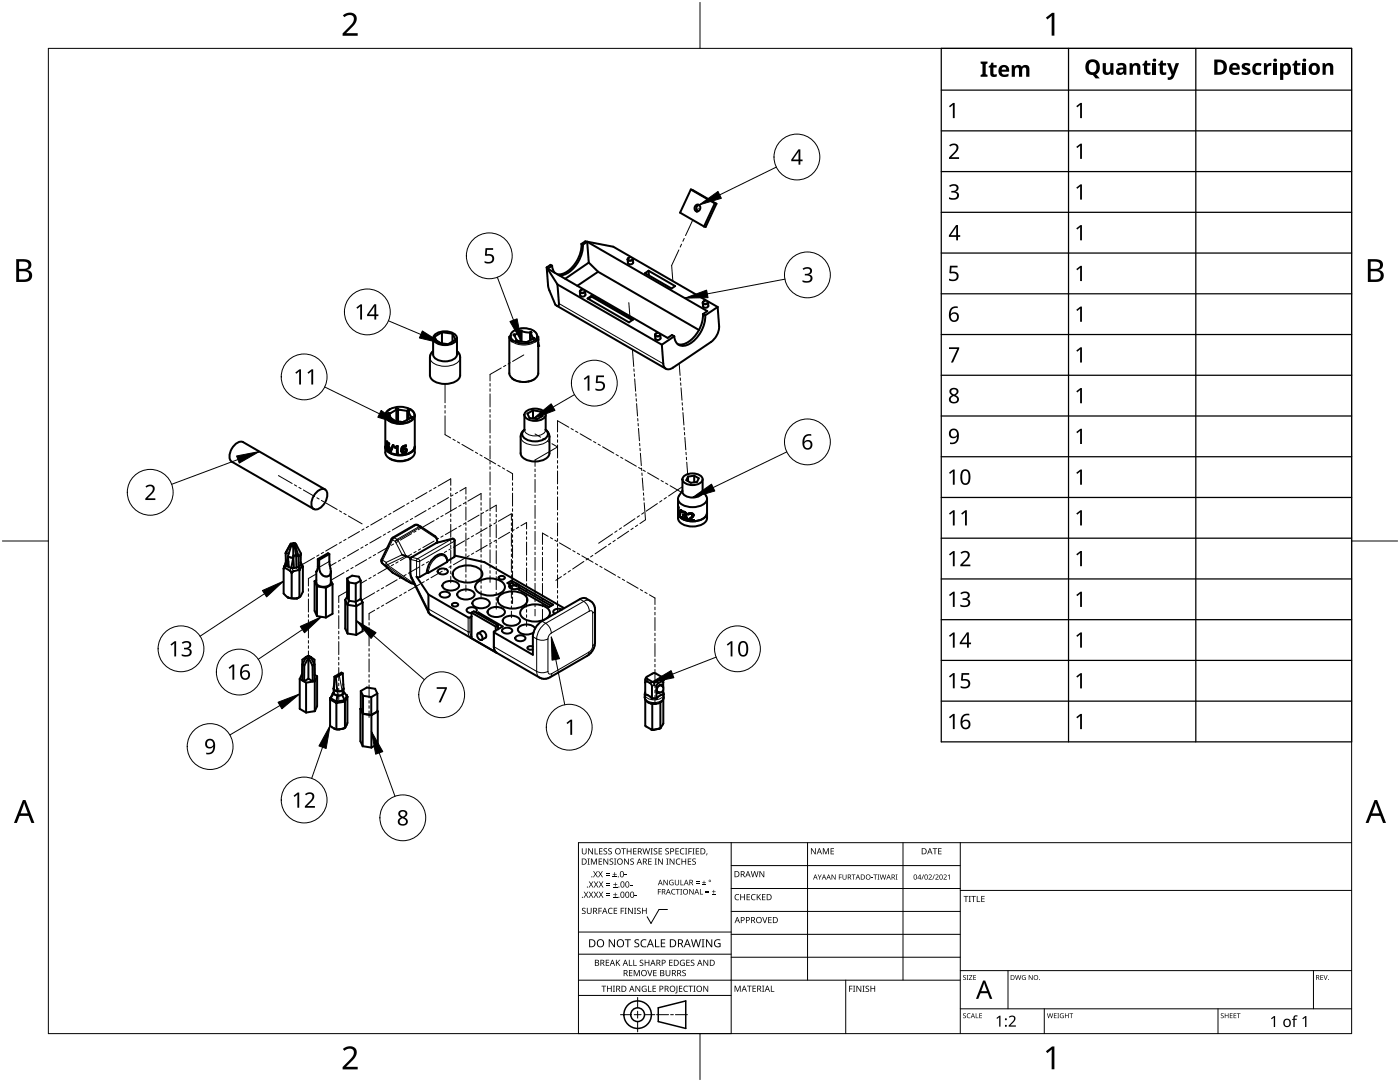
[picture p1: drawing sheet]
<svg xmlns="http://www.w3.org/2000/svg" width="279mm" height="216mm" viewBox="0 0 279 216" stroke-linecap="round" stroke-linejoin="round" font-family="sans-serif">
<g fill="none" stroke="#000" stroke-width=".4">
<path d="M137.9 37.8l-2.2 4.6 4.8 2.8M137.9 37.8l5.1 2.9M137.9 37.8l4.8 2.8M109.1 53.4l.4 4.2 1.3 3.2 .5 .3 .2-.1v-.4l-.2-3.8M109.1 53.4l2.2 3.4M110.2 53l.1 .8 .4 .6M110.2 53l-.9 .6 23.9 13.8 .9-.6 .5 .3M110.2 53l-.3-.2-.8 .6M111.3 56.8l20.8 12M115.7 58.2l.1 .7a.59 .59 0 0 0 .5 .3 .59 .59 0 0 0 .5-.4v-.7a.59 .59 0 0 1-.9 .3M115.7 58.2l.2 .3M116 48.7a6.6 6.6 0 0 1-3.6 5.9l-1.2 .1"/>
<path d="M116 48.7l.8-.5 5.6 1 20.8 12.1M116 48.7l.3 .1M116.2 57.8l-.4 .1-.1 .3M116.3 48.8a6.6 6.6 0 0 1-3.6 6l-1.2 .1M117.2 48.2l.3 4.2M117.2 48.2l24 13.9-.9 .6M117.2 48.2l-.9 .6M117.3 59.6l.8-.6 8.2 4.8-.8 .5zM117.5 52.4l-4.7 3.2M117.5 52.4l1.9 1.8M118.1 59v.2M118.1 59.2l8.1 4.7"/>
<path d="M118.1 59.2l-.7 .4M119.4 54.2l20.1 11.6M119.4 54.2l-4.2 2.8M125.3 51.8l.1 .2M125.3 51.8v.7a.59 .59 0 0 0 .6 .2 .59 .59 0 0 0 .5-.3l-.1-.7a.59 .59 0 0 1-.9 .3M125.7 51.4l-.3 .1-.1 .3M128.7 54.5l.7-.5 5.3 3.1-.7 .5zM129.4 54l.1 1M138.9 40.9a.66 .66 0 0 1 .9 .5 .66 .66 0 0 1-.6 .8 .67 .67 0 0 1-.6-.5 .67 .67 0 0 1 .3-.8zM139.5 40.9a.76 .76 0 0 0-.3 1.3M142.7 40.6l-2.2 4.6M142.7 40.6l.3 .1"/>
<path d="M143 40.7l-2.2 4.6-.3-.1M86.4 67.5v3.2a2.1 2.1 0 0 0 2.4 1.4 2.1 2.1 0 0 0 2.4-1.4v-3.2M86.8 66.8a3.3 3.3 0 0 1 4.3 .3 1.19 1.19 0 0 1-1.1 1.6 3.2 3.2 0 0 1-3.5-.8l-.1-.4zM88.2 66.3v2.2M88.2 66.3l-1.5 .9 .6 1.2 2.1 .3 1.5-.9-.6-1.2M88.2 66.3l2.1 .3M90.3 66.6v1.6M91.2 70.1a1.71 1.71 0 0 1 .6 1.2v3.6a2.3 2.3 0 0 1-2.3 1.7 3.6 3.6 0 0 1-3.6-1.3l-.1-4 .1-.6 .5-.6M102.2 75.5a4.2 4.2 0 0 0 4.6 0M102.2 68.2l-.4-.5-.2-.5v7.3l.2 .5 .4 .4M102.3 66.3a3.6 3.6 0 0 1 4.8 .3 1.32 1.32 0 0 1-1.2 1.7 3.5 3.5 0 0 1-3.9-.9l-.1-.4zM102.5 66.8h.1"/>
<path d="M102.5 66.8v.1M102.5 66.9h.2M102.7 66.9h.1M102.7 66.9l.4 1M102.7 66.8h.1M102.7 66.8h-.2M102.7 66.8v.3M103 68h.1M103 67.9v.1M103.1 67.9h-.1M103.1 67.9h.1M103.1 68h.1"/>
<path d="M103.1 67.9v.1M103.3 68h-.2M103.3 68h.1M103.3 68l1.7 .3M103.8 66.1h.1M103.8 66v.1M103.9 66.1h.1M103.9 66h-.1M103.9 66.1l-1.2 .7M103.9 66.1v2M103.9 66h.1M103.9 66l.2 .1"/>
<path d="M104.1 66.1l1.7 .3M104.1 66.1v2.1M104.1 66.1h.1M105 68.3h.1M105.2 68.3h-.2M105.2 68.2v.1M105.2 68.2h.1M105.2 68.3h.1M105.8 66.4v1.5M105.9 66.5l.5 .9M105.9 66.5v1.3M106 66.3l-.2 .1"/>
<path d="M106 66.3h.1M106 66.4l-.1 .1M106 66.4h.1M106.4 67.6l-1.2 .6M106.4 67.6h.1M106.4 67.4v.2M106.5 67.4h-.1M106.5 67.4h.1M106.5 67.5l-.1 .1M106.5 67.4v.1M106.5 67.5h.1M106.9 68.2l.4-.5 .1-.5v1.1"/>
<path d="M107.4 68.8v.2M107.4 68.7v.1M107.4 68.7v-.4v.5M107.4 68.7h.1M107.4 68.8h.1M107.4 69h.1M107.4 67.7v.2M107.4 69v5.5l-.1 .5-.4 .5M111.1 61l21.8 12.6M130.7 66.9l.1 .7a.59 .59 0 0 0 .5 .2 .59 .59 0 0 0 .5-.3v-.7a.59 .59 0 0 1-.9 .3M130.7 66.9l.2 .2M131.2 66.5l-.4 .1-.1 .3"/>
<path d="M134.6 67.1l-2.5 1.7M140.3 60.4v.7a.59 .59 0 0 0 .6 .3 .59 .59 0 0 0 .5-.4l-.1-.7a.59 .59 0 0 1-.9 .3M140.3 60.4l.1 .3M140.3 62.7a6.4 6.4 0 0 1-4 6h-1.1M140.3 62.7l.4 .2M140.7 60l-.3 .2-.1 .2M140.7 62.9a6.6 6.6 0 0 1-3.6 6 1.77 1.77 0 0 1-2.5-1.8M143.2 61.3l.3 3.8a3.9 3.9 0 0 1-1.6 3.2l-7.6 5.1a1.1 1.1 0 0 1-1.2 .3 1.1 1.1 0 0 1-.7-1.1l-.3-3.8M143.2 61.3l-2.5 1.6M63.3 98.1a1.12 1.12 0 0 1 1.6-.4 1.12 1.12 0 0 1 .4 1.5 3 3 0 0 1-2.4 2.5 1.4 1.4 0 0 1-.6-2.2zM64.9 97.7l-16.4-9.5a1.99 1.99 0 0 0-2.2 1.3 1.99 1.99 0 0 0 0 2.6l16.3 9.5M76.9 89.2v1.1a2.25 2.25 0 0 0 2.3 1.6 3.5 3.5 0 0 0 3.5-1.2l.1-1.5"/>
<path d="M76.9 82.9v6.2a2.25 2.25 0 0 0 2.3 1.6 3.5 3.5 0 0 0 3.5-1.3l.1-6.5M77.1 89.4v-.2l.4 .4M77.1 89.4l.3 .3 .2 .1M77.2 88.7v.1M77.2 89.4l.4 .4M77.2 89.4h-.1M77.2 89.3v.1M77.2 88.8l.4 .4v.4M77.2 88.7h.1M77.2 88.7l.1 .1M77.2 88.7l.4 .3M77.2 88.1v.6"/>
<path d="M77.3 88.8l.3 .3M77.3 88.8h-.1M77.3 88.3l.4 .3M77.3 88.3l-.1 .4M77.3 88.3l.4 .3-.5-.5v.6M77.4 82a4.2 4.2 0 0 1 4.9 0 1.18 1.18 0 0 1-.4 2 3.9 3.9 0 0 1-4.8-.7l-.1-.5zM77.4 82.6h.1M77.4 82.6l.4 .3M77.5 89.6h.1M77.6 89.1v.5M77.6 89.6h-.1M77.6 89l.1 .4v.3"/>
<path d="M77.7 89.7l-.1 .1M77.8 91.5a4.1 4.1 0 0 0 4.1 0M77.8 82.5l-.4 .1M77.8 82.9l.4 .9M77.8 82.5v.4M77.8 81.7a1.32 1.32 0 0 0-.9 1.3 1.32 1.32 0 0 0 1.1 1.2 4.2 4.2 0 0 0 4.5-.6 1.24 1.24 0 0 0-.6-1.9M77.9 90l.2 .1M77.9 90h.1M78 83.9h.1M78 83.9l.2 .1M78.2 84h.1M78.2 83.8l-.2 .1"/>
<path d="M78.2 83.8v.2M78.2 84h.9M78.4 88.8l.2 .1-.6 1.2-.1-.1zM78.4 88.8l-.5 1.2M78.8 89.2l.1 .1M78.9 89.3l-.1-.1 .6-.2v1.4h-.2M78.9 89.3h.1M79 81.7h.1M79 81.7l.1 .1M79.1 81.8l-1.3 .7M79.1 84l1.1 .2M79.1 81.8v2.2"/>
<path d="M79.2 81.5l-.2 .2M79.2 81.5l.2 .2M79.2 89.2l-.3 .1M79.2 89.2v.2M79.2 89.1l-.3 .2M79.2 89.1v1.3M79.2 89.1v.1M79.4 90.4h-.2M79.4 81.7l1.9 .3M79.4 81.7v2.4M79.4 81.7h.1M80.1 89.8v.1"/>
<path d="M80.1 89.9a.49 .49 0 0 0 .3 .5 .49 .49 0 0 0 .5-.2M80.1 90a.5 .5 0 0 0 .3 .4 .5 .5 0 0 0 .5-.1M80.2 84.2h.1M80.2 84.2l.4 .1M80.3 89.8v.3M80.3 90h.1M80.3 90v.1M80.3 89.9v.1M80.3 89.7h.1M80.4 89.7l-.1 .1M80.4 89.7h.1M80.6 89.5l-.3 .2"/>
<path d="M80.6 84.1v.2M80.6 84.1v.1M80.6 84.3h.1M80.6 84.2h.1M80.6 89.5h.1M80.6 89.5a.42 .42 0 0 1 .6 .2 .42 .42 0 0 1-.3 .6M80.6 84.2v.1M80.8 89.6l-.4 .1M80.8 89.6l.2 .2M80.8 89.6h.1M80.8 89.6l-.5 .3M80.9 89.6v.1"/>
<path d="M80.9 89.7l.1 .2a.37 .37 0 0 1-.3 .3 .37 .37 0 0 1-.4-.1M81 89.5l.1 .3-.2 .4M81 89l-.6 .2-.1 .5M81 89h.1M81 88.9v.1M81 89l-.5 .2-.2 .5M81 88.9h-.3a.76 .76 0 0 0-.6 .7v.4M81.3 82v1.8M81.3 83.8l-.7 .3M81.3 82h.1M81.5 82.1v1.5M81.5 82.1l.5 1.1"/>
<path d="M81.5 83.6l-.2 .2M81.6 81.9h.1M81.6 81.9l-.3 .1M81.6 81.9l.1 .1M81.7 82h.1M81.7 82l-.2 .1M82 83.4l-.5 .2M82 83.2v.2M82 83.2h.1M82 83.2h.2M82 83.4h.1M82.2 83.2h.1"/>
<path d="M82.2 83.2l.1 .1M82.3 83.3h.1M82.3 83.3l-.3 .1M82.8 89.3a2.72 2.72 0 0 1-3 1.5 2.72 2.72 0 0 1-2.9-1.5M82.8 89.1a1.8 1.8 0 0 1-1.7 1.6 3.7 3.7 0 0 1-4.1-1.2l-.1-.4M104.6 85.8l-.1 .1a1.75 1.75 0 0 0-.6 1.3v3.2a2.54 2.54 0 0 0 2.9 1.7 2.54 2.54 0 0 0 2.9-1.7v-3.2M104.6 85.8h.1M104.7 82.8l-.1 3M104.9 82.1a2.9 2.9 0 0 1 3.9 .3 1.32 1.32 0 0 1-1.5 1.5 2.55 2.55 0 0 1-2.6-.8v-.3zM106.4 81.9v1.6M106.4 81.9l1.5 .2M106.4 81.9l-1.1 .6 .4 .9 1.5 .2 1.1-.6-.4-.9"/>
<path d="M107.9 82.1v1.1M108.9 85.8h.1M108.9 82.8v3M108.9 85.8a1.77 1.77 0 0 1 .8 1.4M108.9 85.8a1.06 1.06 0 0 1-.3 1.8 3.5 3.5 0 0 1-4.3-.6 .99 .99 0 0 1 .3-1.2M135.3 99.5l.1 1.9-.1-.4M136.2 97.9l-.8 1.2a1.33 1.33 0 0 0 1 1.7 4.2 4.2 0 0 0 4.4-.5 1.05 1.05 0 0 0 .1-1.4l-.7-1M136.2 95.6v2.5a1.78 1.78 0 0 0 2 1.2 1.78 1.78 0 0 0 2-1.2v-2.5M136.5 95a2.75 2.75 0 0 1 3.7 .3 1.25 1.25 0 0 1-1.5 1.4 2.13 2.13 0 0 1-2.5-1.1zM137.3 95.1v.9M138.5 94.9v1.3M138.5 94.9l.9 .5-.3 .8-1.2 .1-.9-.5 .3-.7"/>
<path d="M138.5 94.9l-1.2 .2M141.1 99.5v2.8M56.6 113.5v4.9l.8 .8M56.6 113.5l.3-.2 1 .6M56.7 113h.1M56.7 113l-.1 .5M57 110.4v2M57 110.4h.6M57 112.4l.1 .3M57 112.3v.1M57 112.3l-.3 .7M57.1 112.7l.2 .3"/>
<path d="M57.3 113l.4 .2M57.4 119.2l.8 .2M57.4 119.2l1 .2h.9M57.5 111l1 .3M57.5 111l.2 2.2M57.5 111.2l-.4 1.5M57.5 112.1l-.2 .9M57.7 113.2l.4 .1M57.9 113.9l.3 .5M57.9 108.7l-.9 1.7M57.9 108.7h.3M58 108.6l-1 1.8"/>
<path d="M58.1 108.9l.4 .1M58.1 108.9l-.6 2.1M58.1 113.3h.6M58.2 108.7l-.1 .2M58.2 108.7l.1 .1-.2 .1M58.2 119.4h1.1M58.2 114.4v5M58.5 111.3l-.4 2M58.8 108.8l-.3 .1v2.4M58.8 108.8l.2 .1M58.8 108.8l.3 2M58.9 108.7h.1"/>
<path d="M58.9 108.7h.2M59 108.4l-.2 .2 .1 .1M59 108.4l.1 .3M59 108.9l.6 2.1M59 108.4l-.5-.1v.2l-.4-.1-.2 .3M59.1 110.8l.1 2.5M59.1 110.8l.5 .2M59.1 110.8l-.6 .1 .2 2.4M59.1 108.7l-.1 .2M59.1 108.7l.9 1.8M59.2 113.3h-.5M59.3 119.4h.1"/>
<path d="M59.6 119.3l-.3 .1M59.6 111v2.1M59.6 113.1l-.4 .2M59.8 119.2l-.5 .2M59.8 113.8l-.2-.1-1 .3-.4 .4M59.8 113.8v5.4M60 112.2l.4 .9M60 112.7l-.4 .4M60 112.2v.5M60 110.5v2.2M60 110.5l-.4 .5M60.4 113.1l-.1-.1-.5 .8"/>
<path d="M60.4 113.1v5l-.6 1.1M62.8 116v5.9l.5 1M62.8 116l.5 1M63.1 114.1v2.2a1.67 1.67 0 0 0 2.9 0v-2.2M63.1 115.8l-.3 .2M63.1 114.1h.1M63.3 117v5.9M63.3 117l1.7 .3M63.4 111.6v1.8l-.3 .7M63.4 111.6l.3 .1M63.7 111.7v1.5a1.47 1.47 0 0 0 2 1.6l.3-.7M65 117.3v5.9"/>
<path d="M65.7 110.5v1.8l.3 1.8M65.7 110.5l-.2-.1-2.1 1.2M65.7 110.5l-2 1.2M66 115.8l.4 .7M66.4 116.5v6l-1.4 .7M66.4 116.5l-1.4 .8M68.9 119.7v5.7l.5 1M68.9 119.7l.5 1M69.3 119.1l-.4 .6M69.3 115.4v3.7M69.3 119.1l.3 .8M69.3 115.4l1-.5 1.3 .2 .4 .8"/>
<path d="M69.3 115.4l.3 .8M69.6 119.9l-.2 .8M69.6 116.2v3.7M69.6 119.9l1.4 .2M69.6 116.2l1.4 .2M71 116.4v3.7M72 119.4l.4 .8M72 119.5l.4 .7M72 119.5l-1 .6M72 115.9v3.6M72 115.9l-1 .5M80.3 110.7l1.6 .6"/>
<path d="M81.9 111.3l.1 3.8 3.6 7.2M82.1 111.2l-.2 .4M82.1 111.2l5.2-3-.3-1.1-3.8-2.4-.4 .1-4.6 2.6-2.1 4.2v.5l.2 .3a13.7 13.7 0 0 0 4.7 3.4l1 .5 .7 .2M82.1 111.2l-.2 .1M82.7 116.5h.1M85.2 114.3l-1.6 .9-.5-.1 2.4 3.5M85.5 118.6l.1 3.7M85.5 118.6l7.9 4.6h.3l.4-.2M87.1 108.3l3.2-.8 .4 .2 .1 3.3-1.6 1M87.4 113.8a1.28 1.28 0 0 1 2 .2 1.18 1.18 0 0 1-2.1 0zM87.8 118.4a1.28 1.28 0 0 1 2 .3 1.18 1.18 0 0 1-2.1 0zM88.6 116.3a2.34 2.34 0 0 1 2.9 .3 .79 .79 0 0 1-.6 1.1 2.27 2.27 0 0 1-2.5-.5l-.1-.3z"/>
<path d="M89 111.1l-.1-.2a1.44 1.44 0 0 0-2.2 .3l-1.1 1.5-.4 1.6M89 111.1l.2 .7v.4l-3.7 2.1h-.3M90.6 113.8a4.2 4.2 0 0 1 5.4 0 1.32 1.32 0 0 1-.8 2.1 4.3 4.3 0 0 1-4.6-.6 1.09 1.09 0 0 1 0-1.5zM90.8 110.9l5.9 1.3 15.9 9.2M91.6 118a2.44 2.44 0 0 1 3 .3 .82 .82 0 0 1-.6 1.1 2.36 2.36 0 0 1-2.7-.5l-.1-.3zM94.6 119.8a2.44 2.44 0 0 1 3.1 .3 .82 .82 0 0 1-.7 1.1 2.36 2.36 0 0 1-2.6-.5l-.1-.3zM95.1 116.4a4.2 4.2 0 0 1 5.4 0 1.32 1.32 0 0 1-.8 2.1 4.3 4.3 0 0 1-4.6-.6 1.09 1.09 0 0 1 0-1.5zM99.6 115.1a.79 .79 0 0 1 1.2 .2 .73 .73 0 0 1-1.3 0zM99.6 119a4.2 4.2 0 0 1 5.4 0 1.32 1.32 0 0 1-.9 2.1 4.3 4.3 0 0 1-4.5-.6 1.09 1.09 0 0 1 0-1.5zM101.8 116.6l-.2 .4a1.2 1.2 0 0 0 1.6 .5l6.4 3.6 .8-.4-6.9-4M101.8 116.6v.5l.5-.2h.8M102.1 115.9l1 .5"/>
<path d="M102.1 115.9v.4M102.1 116.3l1 .6M102.1 115.9l-.8 .4 .5 .3M102.1 116.3l-.4 .3M103.1 116.4l.4 .3M103.1 116.4v.5M103.5 117.2l.1 .5M103.5 117.2l6.5 3.7M103.5 116.7v.5M135.3 102.3h.1M135.3 101.5v.8M135.3 102.4a2.21 2.21 0 0 0 2.2 1.6 3.5 3.5 0 0 0 3.5-1.3l.1-.3a1.95 1.95 0 0 1-1.6 2.5 3.6 3.6 0 0 1-4.1-1.1z"/>
<path d="M135.3 102.3l.1 .3M135.3 101.4l.1 .6M135.3 100.7v.3M135.3 101v.4M135.3 101.4l.1 .9M135.3 101.9v.4M135.3 102.3l.1 .1M135.4 102.4h.1M135.4 102.3v.1M135.4 102.3h.1M135.4 102.6h.1M135.4 102h.1"/>
<path d="M135.4 102l.1 .5M135.5 102.5l-.1 .1M135.5 102.5h.1M135.5 102.6h.1M135.6 102.9l.1 .1M135.6 102.9h-.1M135.9 101.7l.1 .1-.4 1.2-.1-.1zM135.9 101.8l-.3 1.1M136.1 103.3a.66 .66 0 0 0 .9 .3M136.1 103.3v-.1l.4 .3 .3-.1M136.1 103.1v.1M136.1 103.3h.1"/>
<path d="M136.1 102l.1 .2M136.2 102.2l-.1-.2h.2l.6 .4M136.2 102.2h.1M136.3 102.8l.4 .3 .2 .2M136.3 103.5l.4 .1h.3M136.3 102.8l.5 .3M136.3 102.8h.1M136.3 102.7v.1M136.3 102.2l.4 .2 .1 .2M136.3 102.2h-.1M136.4 102.2l.3 .1 .1 .3M136.4 102.2h-.2"/>
<path d="M136.5 102.8h.1M136.5 102.8l-.2-.1v.1M136.7 102.9l.3 .3v.3M136.7 102.9h.1M136.8 102.9h-.1M136.8 102.7h-.1M136.8 102.7l-.2 .1M136.8 102.6v.1M136.8 103.4h.1M136.8 103.1h.1M136.9 103.3l-.1 .1M136.9 103.1v.2"/>
<path d="M136.9 103.4h-.1M136.9 103.3v.1M136.9 102.4h.1M136.9 102.4l.1 .4-.3 .1M137 103.6h.1M137 102.8l-.2 .1M137 102.8h.1M137 102.7v.1M137 103.5v.1M137 102.6v.1M137.1 103.3l-.1 .2M137.3 103.8l1.2 .1"/>
<path d="M137.3 102.5l.1 .1M137.4 102.6h.1M137.5 103.7l1 .1v.1M137.5 103.7h.1M137.6 102.4l-.3 .1 .1 .1M137.6 102.4h.1M137.6 102.4h.5l.3 .2M137.7 102.5l-.3 .1M137.9 102.5l.2 .1M137.9 102.5l-.5 .1M137.9 103.4l-.4 .3M137.9 103.4h.1"/>
<path d="M138.1 102.6v.1M138.1 102.6l.1 .1M138.1 102.7l.1 .1a1.31 1.31 0 0 1-.9 .9v.1M138.2 102.7v.2M138.3 102.5l.1 .1M138.4 102.6v.2M138.4 102.9l-.5 .5M138.4 102.7h.1M138.4 102.8v.1M138.4 102.8h.1M141.1 102.4a2.53 2.53 0 0 1-2.9 1.6l-1.1-.1a2.65 2.65 0 0 1-1.5-.9M59.8 135.5v5.9l1.3 .8"/>
<path d="M59.8 135.5l1.3 .7M60.3 134.7h.1M60.3 134.5l-.5 1M60.7 132.8v3.1M61.1 131.1l-.8 .5v4.1l.4 .2M61.1 131.1a.87 .87 0 0 1 .9 0M61.1 131.1l.1 .1h-.1M61.1 131.2l.3 .3M61.1 131.2l-.8 1.4 .4 .2M61.1 136.2v6M61.4 131.5l-.7 1.3M61.6 131.4l-.2 .1"/>
<path d="M61.6 135.4l-.9 .5M61.6 131.4v4M61.6 135.4l.8 .5M61.6 131.4l.1 .1M61.7 131.5l.7 1.3M62 131.1l.8 .5v3.1M62 131.1l-.1 .1h.1M62 131.2l.8 1.4M62 131.2l-.3 .3M62.4 132.8v3.1M62.8 132.6v3.1l-.4 .2M62.8 132.6l-.4 .2"/>
<path d="M62.8 134.7l.5 .2M62.8 135.9l-1.7 .3M62.8 135.9v6M63.3 122.9l1.7 .3M63.3 134.9v6l-.5 1M63.3 134.9l-.5 1M65.9 139.6v5.2l.8 .6M65.9 139.5v.1M65.9 139.5h.1M65.9 139.6h.1M65.9 139.6l1.2 .7M66 139.3l-.1 .2"/>
<path d="M66 139.3h.1M66 139.3l1.1 .7M66.4 138.4l-.4 .9M66.4 138.4h.1M66.6 137.4h.1M66.6 137.4v1M66.6 137.4v.1M66.6 138.1l-.2 .3M66.6 138.4l.7 .4M66.6 137.5l.7 .4M66.6 138.4l-.6 .9M66.7 136.8l-.1 .6"/>
<path d="M66.7 135l-.1 2.5M66.7 135l.3 .2M67 135.2l.3 2.7M67.1 140h.1M67.1 139.9v.1M67.2 139.9h-.1M67.2 140h.1M67.3 138.8l-.1 1.1M68.3 138.6l-1 .2M68.3 138.6l.5 1.1M68.4 134.4l.1 2.2M68.4 134.4l-1.4 .8"/>
<path d="M68.4 134.4l-.3-.2-1.4 .8M68.5 136.5l.1 .9M68.5 138.1l.7 .7M68.6 138.1l.2 .3M68.6 138.2h.1M68.6 138.2l-.3 .4M68.6 137.4v.8M68.6 137.4l-.4 .4-.9 .1M68.7 139.7l-1.5 .3M68.8 139.7h.1M68.9 140h-.1M68.9 140h.1"/>
<path d="M69.2 138.8h.1M69.2 138.8l.1 .3M69.2 138.8l-.4 .9M69.3 139.1l-.4 .9M69.3 139h.1M69.3 139v.1M69.3 139.1v5.1l-.5 1M69.4 126.4l1.7 .3M69.4 120.7l1.7 .3M69.4 120.7v5.7M71 120.1l.1 .9M71.1 121v5.7"/>
<path d="M72 137.9v3.5l.4 1M72 137.9l1.2-.7 1.7 .2 .4 1M72 137.9l.4 .9M72.4 120.2v5.7l-1.3 .8M72.4 120.2l-1.3 .8M72.4 138.8v3.6M72.4 138.8l1.7 .3M74.1 139.1v3.6M75.3 138.4v3.6l-1.2 .7M75.3 138.4l-1.2 .7M85.6 122.3l.3 .3 22.2 12.8 .7 .1 .8-.3 7.6-4.3a3.3 3.3 0 0 0 1.5-2.7v-6.9l-.3-.9-.6-.5a1.59 1.59 0 0 0-2.1-.3l-7.6 4.3a4 4 0 0 0-1.8 3.1v3.7l-7.7-4.5 .8-.6M90.3 120.5a.79 .79 0 0 1 1.1 .2 .73 .73 0 0 1-1.2 0z"/>
<path d="M93.9 127.3h.1M93.9 127.3l5.2 3M94.1 122.2v4.8l-.1 .3M94.1 122.2l.5-.2 4.8 2.8M94.1 122.2l4.8 2.8M94.9 122.2a.44 .44 0 0 0 .2-.7 1.28 1.28 0 0 0-2 .3 .89 .89 0 0 0 1 .5M95.4 126.4l.7-.5a.87 .87 0 0 1 .8 1.3l-.8 .5M95.4 126.4a.87 .87 0 0 1 .7 1.3 .87 .87 0 0 1-.7-1.3zM95.5 122.2l-.3 .2M95.5 122.2l4.8 2.8-.9 .6M95.5 122.2v.3M97.6 121.5a2.44 2.44 0 0 1 3.1 .3 .82 .82 0 0 1-.6 1.1 2.36 2.36 0 0 1-2.7-.5l-.1-.3z"/>
<path d="M98.5 126.1v2.9a1.51 1.51 0 0 0 .6 1.3M98.9 125v.8M99.4 124.8l-.5 .2M99.4 124.8v.8M100.3 125.6a1.28 1.28 0 0 1 1.9 .2 1.18 1.18 0 0 1-2 0zM100.7 123.3a2.44 2.44 0 0 1 3 .2 .82 .82 0 0 1-.6 1.2 2.36 2.36 0 0 1-2.7-.5l-.1-.3zM102.9 127.1a1.28 1.28 0 0 1 2 .3 1.18 1.18 0 0 1-2.1 0zM106.3 129l-.3-.1a.67 .67 0 0 0-.8 .4 .8 .8 0 0 0 1.1 .2M106.8 125.4a2.22 2.22 0 0 0-3.4-.1 .82 .82 0 0 0 .7 1.1l1.4 .2 1-.4M109.1 123.4a1.3 1.3 0 0 0 .6-1.4 1.3 1.3 0 0 0-1.1-1 4.3 4.3 0 0 0-4.5 .6 1.32 1.32 0 0 0 .8 2 4.7 4.7 0 0 0 3.8 0M112.1 121.6l-.4-.1a.87 .87 0 0 0-1.3 .7l.3 .3M128.8 138.1v1.4"/>
<path d="M128.8 139.5a1.38 1.38 0 0 0 1.4 .8M128.8 136.2l.1-.3 .3 .1a1.15 1.15 0 0 1 .9 1v2.4M128.8 139.6v5.2l1.2 .8M128.9 135.2l1.7-.9 1.6 .9M128.9 135.2l-.1 .5v2.9l.5 .1 .8 .7M128.9 135.2l1.7 1M130.6 136.2v.5M131 139.4h-.9M131.1 137.5v.4l.3 .2M131.1 137.9h.1M131.6 138.2h-.4M131.7 136.7a.72 .72 0 0 1 .6 1.1 .72 .72 0 0 1-1.2 0"/>
<path d="M131.8 136.7h.1M132.1 136.8l-.3-.1-.4 .2M132.1 136.6l.2 .4M132.2 135.2l-1.6 1M132.2 135.2l.2 .5M132.3 135.3l.1 .4M132.3 137.1a.41 .41 0 0 0-.4-.5 1.15 1.15 0 0 0-.7 1.7l.5-.1M132.4 137.7v.9l-.6 .1-.8 .7M132.4 136.2l-.3-.3-1 .7-.1 2.8M132.4 135.7v1.5M132.4 138.1h.1M132.4 138.1v1.4"/>
<path d="M132.4 139.5v4.8l-.6 1M132.4 139.5l-.6 .6M62.8 141.9l-1.7 .3M66.7 145.4l1 .1M66.7 145.4l.4 .1M67.1 140.3h.1M67.1 145.5h.6M67.1 140.3v5.2M68.7 145.3l-1 .2M68.8 140l-1.7 .3M68.8 140h.1M68.8 140v5.2"/>
<path d="M68.8 145.2l-1.1 .3M71.9 141.4v6.5l.5 1M71.9 141.4l.5 1M72 141.4h-.1M72.4 148.9l1.7 .3M72.4 142.4l1.7 .3M72.4 142.4v6.5M74.1 142.7v6.5M75.3 141.8l.1 .2M75.4 142v6.4l-1.3 .8M75.4 142l-1.3 .7M130 145.6h.2"/>
<path d="M130 145.6h.5M130.2 140.3v5.3M130.4 145.6h-.2M131.6 145.4l-1.2 .2M131.6 145.4h-.1M131.7 145.3l-.1 .1M131.8 145.3l-.2 .1M131.8 140.1a1.69 1.69 0 0 1-1.6 .2M131.8 140.1v5.2M131.8 140.1h.1"/>
</g>
<g fill="none" stroke="#000" stroke-width=".2">
<path d="M115.7 58.2l.2 .2M115.9 58l.3-.2 .4 .1a.35 .35 0 0 1-.3 .4 .35 .35 0 0 1-.4-.3zM125.3 51.8l.1 .2M125.4 51.5l.4-.1 .3 .1a.35 .35 0 0 1-.3 .4 .35 .35 0 0 1-.4-.4zM85.8 71.3a1.86 1.86 0 0 0 1.7 1.6 3.8 3.8 0 0 0 4.3-1.2v-.4M102.2 75.4a4.3 4.3 0 0 0 4.7 .1M102.2 68.2a4.3 4.3 0 0 0 4.7 0M102.2 66.2a3.9 3.9 0 0 1 4.7 0 1.11 1.11 0 0 1-.5 1.9 3.6 3.6 0 0 1-4.5-.7l-.1-.4zM111.5 60.6l20.9 12M130.7 66.9l.2 .2M130.9 66.6l.3-.1 .4 .1a.35 .35 0 0 1-.3 .4 .35 .35 0 0 1-.4-.4zM140.3 60.4l.1 .2"/>
<path d="M140.4 60.2l.4-.2 .3 .1a.35 .35 0 0 1-.3 .4 .35 .35 0 0 1-.4-.3zM77.4 88.9h.1M77.4 89.7h.1M77.6 89.6h-.1M77.7 89.4h-.1M77.7 89.7l-.1 .1M77.8 89.5h.1M79.2 89.2h.1M79.2 89.4h.1M80.1 89.8h.1M80.2 90.3h.1M80.3 89.9h.1"/>
<path d="M80.3 90.1h.1M80.3 89.8h.1M80.4 89.2v.1M80.5 89.7h.1M80.6 90.4h.1M80.6 89.6h.1M80.8 89h.1M80.9 89.6v.1M81 89.8v.1M81 90.2h.1M81 89.5h.1M81.1 89.8h.1"/>
<path d="M103.9 87.2a2.54 2.54 0 0 0 2.9 1.6 2.55 2.55 0 0 0 2.9-1.6M108.9 85.8a1.87 1.87 0 0 1-2.1 1.2 1.87 1.87 0 0 1-2.1-1.2M56.9 113.3h.1M57 112.7l-.2 .2M57 112.7h.1M57.1 112.7h.1M57.1 112.7l-.2 .6M58.1 113.3l-.2 .6M58.1 113.3h.1M58.1 113.3l.5 .7M58.6 114h.1M59.5 113.7h.1"/>
<path d="M59.6 113.1l-.1 .6M59.6 113.1h.1M59.6 113.1l.3 .5M59.9 113.6h.1M60 112.2h.1M60 112.2v.1M60 112.3h.1M60 112.3l.3 .7M60.3 113h.1M65.7 112l-2 1.2M76.1 111.6l.3 .2M76.3 112.4h.1"/>
<path d="M76.4 112.4l1.9 1.8M76.4 112.4l.7 .5M76.4 111.8l.7 .4M76.4 111.8v.6M77.1 112.9l4.9 3.4M77.1 112.2v.7M77.1 112.2l.2 .5M77.3 112.7l-.2 .2M77.3 112.7l5.4 3.8M78.1 107.6l.2 .1M78.3 114.2h.1M78.3 114.2l3.3 1.9"/>
<path d="M78.3 114.2l.1 .1M78.3 107.7l.6 .3M78.3 107.7l-1.9 4.1M78.4 107.3h.3M78.7 107.3l-.4 .4M78.7 107.3l.5 .3M78.9 108l1.4 2.7-3.2 1.5M79.2 107.6l-.3 .4M79.2 107.6l.2 .2M79.4 107.8l1.7 3.2M79.4 107.8l-.5 .2M81 110.9l-3.7 1.8"/>
<path d="M81.9 111.6l1.2 .3M81.9 114.5l3.6 7.2M82.1 111.2l1.2 .3M82.8 104.8h.3M83.1 104.8l-4.4 2.5M83.1 104.8l.5 .3M83.1 111.9l.7 .1M83.1 111.9v3.2M83.3 111.5l-.2 .4M83.3 111.5l.3 .1 .2 .4M83.4 104.8h-.3M83.6 105.1l.2 .1"/>
<path d="M83.6 105.1l-4.4 2.5M83.8 112v3.1M83.8 105.2l3.3 2.3M83.8 105.2l-4.4 2.6M83.9 105.1h-.3M84 105.1l-.2 .1M89.2 112.2a1.13 1.13 0 0 0-.6-1.2 1.13 1.13 0 0 0-1.3 .1 4.1 4.1 0 0 0-1.8 3.2M90.2 107.5l.3 .1 .1 .4M90.2 107.5l-6.9 4M90.2 107.5l-3.1 .8M90.3 107.5h-.1M90.6 108l-6.8 4"/>
<path d="M90.6 108v3.2M90.8 107.9l-.2 .1M115.7 119.6l.8 .4M116.5 120l-7.6 4.4M116.5 120a2.48 2.48 0 0 1 1.1 1.9M117.8 119.9a1.27 1.27 0 0 0-1.3 .1M135.4 101.6h-.1M135.5 102.2h-.1M136.3 103.5h-.1M136.4 102.2h-.1M136.5 102.8l-.1 .1M136.5 103.6h-.1"/>
<path d="M136.6 102.2h-.1M136.7 102.7v.1M136.8 102.4h-.1M136.8 102.5v.1M136.9 103.3h.1M136.9 103.6h.1M136.9 102.8h.1M137 102.6h.1M137.1 103.3l-.1 .1M137.7 102.5l-.1 .1M137.9 102.5h.1M138.1 102.6h.1"/>
<path d="M138.2 102.9v.1M138.2 102.8h.1M138.3 102.5h.1M138.3 103.1h.1M65.9 139.6h.1M66 139.3l-.1 .3M66.6 137.5v.9M67.1 140v.3M67.1 140h.1M67.2 140h.1M67.3 137.9v.9M67.7 134.8l.6 3v.8"/>
<path d="M68.7 139.7v.1M68.7 139.8l.1 .2M68.8 139.7h.1M68.8 139.7l.1 .3M68.9 140h.1M69.2 138.8h.1M69.2 138.8l.1 .3M69.3 139.1h.1M85.5 121.5l7.9 4.6M93.4 123.2v2.9M93.4 126.1a1.38 1.38 0 0 0 .5 1.2M93.8 126.1l.3 .9"/>
<path d="M93.8 126.1h-.4M93.8 123.2v2.9M98.5 129l.1 .1M98.6 129.1a1.38 1.38 0 0 0 .5 1.2M98.6 129.1l8.5 4.9M98.6 126.2v2.9M106.3 127l.8 .5M107.1 134a1.23 1.23 0 0 0 .6 1.2M107.1 127.5v6.5M108.1 123.9l.8 .5M108.9 124.4a2.48 2.48 0 0 1 1.1 1.9M108.9 124.4a4 4 0 0 0-1.8 3.1"/>
<path d="M109.4 134l.2 .5 .5-.1M109.4 134a2.48 2.48 0 0 1-2.3 0M109.4 127.5a2.48 2.48 0 0 1-2.3 0M109.4 127.5v6.5M110 126.3l-.5 .5-.1 .7M110.1 134.4l-.3 .7M117.5 130.1l-.3 .8M117.5 130.1l-7.4 4.3M117.6 121.9h.5l.2 .4M117.6 121.9l-7.6 4.4M118.3 128.8l-.2 .8-.6 .5M118.3 122.3v6.5"/>
<path d="M118.7 121.7l-.4 .6M118.7 128.2l-.4 .6M128.7 138.6a1.96 1.96 0 0 0 2.5 1 1.37 1.37 0 0 0 1.3-1M129.2 135.5v.5M130.1 137l.5-.3 .4 .3M130.2 136.1l-.5 .2M131 136.1l.4 .2M132 135.5v.5M132.5 139.1a1.96 1.96 0 0 1-2.5 1 1.36 1.36 0 0 1-1.3-1M67.1 140.3h.1M67.2 140.3h.1M67.2 140v.3"/>
<path d="M67.7 145.5h.1M68.3 145.4h.1M68.8 140h.1M130.4 145.6h.1M131.6 145.4h-.1"/>
</g>
<g fill="#000">
<circle cx="107.4" cy="69" r=".2"/>
<circle cx="132.3" cy="135.3" r=".2"/>
<circle cx="132.4" cy="135.7" r=".2"/>
</g>
<g fill="none" stroke="#000" stroke-width=".2">
<path d="M135.5 49.9l-1.5 3.1 .3 3.1M136 48.7l-.2 .6M136.5 47.6l-.2 .6M138.3 43.9l-1.5 3.1M139.4 41.5l-.3 .7M88.8 76.6v3.8M97.8 76.5v.5M97.8 77.6v.5M97.8 78.6v2.6M100 73.4l-2.2 1.3v1.3M100.9 72.9l-.4 .3M101.8 72.4l-.4 .2"/>
<path d="M104.5 70.8l-2.2 1.3M125.5 60.4l.2 2.7M126.2 69.7l.3 3.4M126.5 73.6v.5M126.6 74.6v.5M126.7 75.6l.2 2.5M126.9 78.6v.5M127 79.5v.5M135.5 72.5l.2 2.4M135.8 75.4v.5M135.8 76.4l.1 .5M135.9 77.4l.2 2.5"/>
<path d="M55.6 94.9l2.7 1.6M58.7 96.7l.5 .3M59.6 97.3l.5 .2M60.5 97.8l2.3 1.3M63.2 99.3l.5 .3M64.1 99.8l.5 .3M82.5 99.8l-.4 .3M85.2 98.3l-2.2 1.3M86.1 97.8l-.4 .2M87 97.2l-.4 .3M88.8 83v3.7l1.1 .7M88.8 80.9v.5"/>
<path d="M88.8 81.9v.5M89.5 99.3l-2.2 1.3M90 96.8v-1.3l-2.5 1.5M90 97.4v.5M90 98.4v.5M90 99.4v2.6M90.4 87.6l.4 .3M90.4 98.8l-.4 .2M91.3 88.2l.4 .2M91.3 98.3l-.4 .2M91.8 98l1.2-.7v1.3M92.2 88.7l2.2 1.3"/>
<path d="M93 99.1v.5M94.9 90.2l.4 .3M95.8 90.8l.4 .2M96 99.8v-1.3l-2.6 1.5M96.7 91.3l2.2 1.3M97.8 81.7v.5M97.8 82.8v.5M97.8 83.8v2.6M97.8 86.9v.5M97.8 87.9v.6M97.8 89v2.6M97.8 92.1v.5"/>
<path d="M97.8 93.1v.5M97.8 94.2v2.6M97.8 97.3v.5M97.8 98.3v.5M97.8 99.3v2.6M99.4 92.8l.4 .3M100.3 93.3l.4 .3M101.2 93.9l1.1 .6v1.3M102.3 96.3v.5M102.3 97.4v.5M102.3 98.4v2.6M106.8 93.6v.5"/>
<path d="M106.8 94.6v.5M106.8 95.7v2.6M106.8 98.8v.5M106.8 99.8v.5M106.8 86.6l1.1 .6M108.4 87.5l.4 .3M109.2 88l.5 .3M110.1 88.5l1.2 .7-4.5 2.6v1.3M111.3 86.7v.5M111.3 87.7v.6M111.3 88.8v2.6M111.3 91.9v.5"/>
<path d="M111.3 92.9v.6M111.3 94v2.6M111.3 97.1v.5M111.3 98.1v.5M111.3 99.2v2.5M113.5 85.3l-2.2-1.3v2.2M114 85.5l.4 .3M114.9 86l.4 .3M115.8 86.6l2.2 1.2M118.5 88.1l.4 .3M119.4 88.6l.4 .3M120.3 89.1l2.2 1.3"/>
<path d="M123 90.7l.4 .3M123.8 91.2l.5 .3M124.7 91.7l2.3 1.3M127 80.5l.2 2.5M127.3 83.5v.5M127.3 84.5l.1 .5M127.4 85.5l.2 2.5M127.4 93.3l.5 .3M127.7 88.5v.4M127.7 89.4l.1 .5M127.8 90.4l.2 2.5M128 93.4l.1 .5"/>
<path d="M128.1 94.4v.5M128.2 95.4l.2 2.5M128.3 93.8l.5 .3M128.4 98.3v.5M128.5 99.3v.5M129.2 94.3l2.3 1.3M131.9 95.9l.5 .2M132.1 99.9l-.5 .3M132.8 96.4l.5 .3M133 99.3l-.5 .3M133.7 96.9l2.3 1.3M136.1 80.4l.1 .4"/>
<path d="M136.2 97.1l-2.8 1.9M136.2 81.3l.1 .5M136.3 82.3l.2 2.5M136.5 85.3l.1 .5M136.6 86.3v.5M136.7 87.3l.2 2.5M136.9 90.2v.5M137 91.2v.5M137.1 92.2l.1 2.4M61.6 117.5v.5M61.6 118.5v.5M61.6 119.5v2.6"/>
<path d="M62.8 111.2l-2.5 1.5M63.1 114.5l-1.5 .9v1.5M63.7 110.7l-.5 .3M64.6 110.2l-.5 .3M65 100.4l2.3 1.3M67.1 112.2l-1.3 .8M67.3 108.7l-2.3 1.3M67.7 101.9l.5 .3M68 111.7l-.5 .3M68.1 108.1l-.4 .3M68.6 102.4l.5 .3M68.7 114.3l-2.7 1.5"/>
<path d="M68.9 111.2l-.5 .3M69 107.6l-.4 .3M69.3 118l-1.7 1v1.3M69.5 103l2.8 1.5M69.6 113.7l-.5 .3M70.5 113.2l-.5 .3M71.6 109.7l-2.3 1.3M71.7 106.1l-2.2 1.3M72.5 109.1l-.5 .3M72.6 105.5l-.4 .3M73.2 111.7l-2.3 1.3M73.2 115.7l-1.2 .7"/>
<path d="M73.4 108.6l-.5 .3M73.5 105l-.4 .3M74.1 111.1l-.5 .3M74.1 115.2l-.5 .3M74.8 118.3l-2.6 1.5M75 110.6l-.5 .3M75 114.7l-.5 .3M75.7 117.8l-.5 .2M76 107.1l-2.2 1.3M76.2 103.5l-2.2 1.3M76.6 117.2l-.5 .3M76.9 106.5l-.4 .3"/>
<path d="M77.1 103l-.4 .2M77.6 109.1l-2.2 1.3M77.7 113.2l-2.3 1.2M77.8 106l-.4 .3M78 102.4l-.4 .3M78.5 108.6l-.4 .2M78.6 112.6l-.5 .3M79.3 115.7l-2.3 1.3M79.3 119.2l-2.3 1.3M79.4 108l-.4 .3M79.5 112.1l-.5 .3M80.2 115.2l-.5 .2"/>
<path d="M80.2 118.7l-.5 .2M80.5 104.5l-2.2 1.3M80.7 100.9l-2.2 1.3M81 114.7l-.4 .2M81.1 118.1l-.5 .3M81.4 104l-.4 .2M81.6 100.4l-.4 .2M82.1 106.5l-2.2 1.3M82.1 110.6l-2.2 1.3M82.3 103.4l-.4 .3M83 106l-.4 .2M83 110l-.4 .3"/>
<path d="M83.7 113.1l-2.2 1.3M83.8 116.6l-2.3 1.3M83.9 105.4l-.4 .3M83.9 109.5l-.4 .3M84.6 112.6l-.4 .2M84.7 116.1l-.5 .2M85 101.9l-2.2 1.3M85.5 112.1l-.4 .2M85.6 115.5l-.5 .3M85.9 101.4l-.4 .2M86.6 103.9l-2.2 1.3M86.6 108l-2.2 1.3"/>
<path d="M86.8 100.8l-.4 .3M87.5 103.4l-.4 .2M87.5 107.4l-.4 .3M88.2 110.5l-2.2 1.3M88.2 114l-2.2 1.3M88.4 102.9l-.4 .2M88.4 106.9l-.4 .3M89.1 110l-.4 .2M89.1 113.5l-.4 .2M90 102.5v.6M90 103.6v.5M90 104.6v2.6"/>
<path d="M90 107.7v.5M90 108.8v.5M90 109.8v2.6M90 112.9v.5M90 114v.5M90 115v1.3M90 109.5l-.4 .2M90 113l-.4 .2M91.1 101.3l-2.2 1.3M91.1 105.4l-2.2 1.3M92 100.8l-.4 .2M92 104.9l-.4 .2"/>
<path d="M92.7 107.9l-2.2 1.3M92.7 111.4l-2.2 1.3M92.9 100.3l-.4 .2M92.9 104.3l-.4 .3M93 100.1v.6M93 101.2v2.6M93 104.3v.5M93 105.3v.5M93 106.4v2.6M93 109.5v.5M93 110.5v.5M93 111.5v2.6"/>
<path d="M93 114.7v.5M93 115.7v.5M93 116.7v1.3M93.6 107.4l-.4 .3M93.6 110.9l-.4 .2M94.5 106.9l-.4 .2M94.5 110.4l-.4 .2M95.6 102.8l-2.2 1.3M96 100.3v.5M96 101.3v.5M96 102.4v2.6M96 105.5v.5"/>
<path d="M96 106.5v.5M96 107.5v2.6M96 110.7v.5M96 111.7v.5M96 112.7v2.6M96 115.8v.6M96 116.9v.5M96 117.9v1.3M96.5 102.3l-.4 .2M97.2 105.3l-2.2 1.3M97.2 108.8l-2.2 1.3M97.4 101.7l-.4 .3"/>
<path d="M97.8 102.5v.5M97.8 103.5v.5M97.8 104.5v2.6M97.8 107.6v.6M97.8 108.7v.5M97.8 109.7v2.6M97.8 112.8v.5M97.8 113.9v.5M97.8 114.9v1.3M97.9 101.5l1.1-.7v1.3M98.1 104.8l-.4 .3M98.1 108.3l-.4 .2"/>
<path d="M99 104.3l-.4 .2M99 107.8l-.4 .2M99 102.6v.5M99 103.7v.5M99 104.7v2.6M99 107.8v.5M99 108.8v.6M99 109.9v2.6M99 113v.5M99 114v.5M99 115.1v2.6M99 118.2v.5"/>
<path d="M99 119.2v.5M101.7 106.2l-2.2 1.3M102.1 103.8v-1.3l-2.6 1.5M102.1 104.3v.6M102.1 105.4v.5M102.1 106.4v2.6M102.1 109.5v.5M102.1 110.6v.5M102.1 111.6v2.6M102.1 114.7v.5M102.1 115.7v.6M102.1 116.8v2.6"/>
<path d="M102.1 119.9v.5M102.3 101.5v.5M102.3 102.5v.6M102.3 103.6v2.6M102.3 106.7v.5M102.3 107.7v.5M102.3 108.8v2.6M102.3 111.9v.5M102.3 112.9v.5M102.3 114v2.5M102.3 117.1v.5M102.3 118.1v.5"/>
<path d="M102.3 119.1v1.3M102.6 105.7l-.4 .3M103.5 105.2l-.4 .2M104 104.9l1.1-.6v1.3M105.1 106.1v.5M105.1 107.1v.5M105.1 108.2v2.5M105.1 111.3v.5M105.1 112.3v.5M105.1 113.3v2.6M105.1 116.5v.5M105.1 117.5v.5"/>
<path d="M105.1 118.5v2.6M106.8 100.9v2.5M106.8 104v.5M106.8 105v.5M106.8 106v2.6M106.8 109.1v.6M106.8 110.2v.5M106.8 111.2v2.6M106.8 114.3v.5M106.8 115.4v.5M106.8 116.4v2.6M106.8 119.5v.5"/>
<path d="M108.3 109.2v.5M108.3 110.2v.5M108.3 111.2v2.6M108.3 114.3v.6M108.3 115.4v.5M108.3 116.4v2.6M108.3 119.5v.5M109.4 107l-1.1-.6v2.2M109.8 107.3l.5 .2M110.7 107.8l.5 .3M111.3 102.3v.5M111.3 103.3v.5"/>
<path d="M111.3 104.3v2.6M111.3 107.5v.5M111.3 108.5v.5M111.3 109.5v2.6M111.3 112.6v.6M111.3 113.7v.5M111.3 114.7v2.6M111.3 117.8v.5M111.3 118.9v.5M111.3 119.9v2.2M111.6 108.3l2.3 1.3M112 115.1l-1.1 .7"/>
<path d="M112.9 114.4l-.4 .4M113.8 113.8l-.4 .3M114.3 109.9l.5 .2M115.2 110.4l.5 .2M116.1 110.9l2.3 1.3M116.5 112l-2.2 1.5M117.4 111.4l-.4 .3M118.3 110.8l-.4 .3M118.8 112.5l.5 .2M119.7 113l.5 .2M120.6 113.5l2.3 1.3M121 109l-2.2 1.5"/>
<path d="M121.9 108.4l-.5 .3M122.2 106.5l-2.7 1.9M122.8 107.8l-.5 .3M123.1 105.9l-.4 .3M123.3 115.1l.5 .2M124 105.3l-.4 .3M124.2 115.6l.5 .2M125.1 116.1l2.2 1.3M125.5 106l-2.3 1.5M126.4 105.4l-.5 .3M126.7 103.5l-2.2 1.5M127.3 104.8l-.5 .3"/>
<path d="M127.6 102.9l-.4 .3M127.8 117.6l.4 .3M128.5 102.3l-.4 .3M128.6 100.3l.2 3.4-1.1 .8M128.7 118.2l.4 .2M129.6 118.7l1.1 .6v1.3M131.2 100.5l-2.2 1.5M61.6 122.6v.6M61.6 123.7v.5M61.6 124.7v2.6M61.6 127.8v.5M61.6 128.9v.5"/>
<path d="M61.6 129.9v1.5M67.6 120.8v.5M67.6 121.8v.5M67.6 122.8v2.6M67.6 126v.5M67.6 127v.5M67.6 128v2.6M67.6 131.1v.6M67.6 132.2v.5M67.6 133.2v2.6M67.6 136.3v.5M67.6 137.4v.5"/>
<path d="M67.6 138.4v1.3M73.7 124.2v.5M73.7 125.3v.5M73.7 126.3v2.6M73.7 129.4v.5M73.7 130.4v.6M73.7 131.5v2.6M73.7 134.6v.5M73.7 135.6v.6M73.7 136.7v2.6M73.7 139.8v.5M74.8 121.8l-1.1 .6v1.3"/>
<path d="M75.7 121.2l-.5 .3M76.6 120.7l-.5 .3M99 120.3v1.2M102.1 120.9v.5M102.1 122v1.3M105.1 121.6v.6M105.1 122.7v.5M105.1 123.7v1.3M106.8 120.6v.5M106.8 121.6v1.3M108.3 120.6v.5M108.3 121.6v2.3"/>
<path d="M130.7 121.1v.6M130.7 122.2v.5M130.7 123.2v2.6M130.7 126.3v.5M130.7 127.4v.5M130.7 128.4v2.6M130.7 131.5v.5M130.7 132.6v.5M130.7 133.6v2.6M130.7 136.7v.5M130.7 137.7v.6M130.7 138.8v1.3"/>
<path d="M73.7 140.8v.5M73.7 141.9v1.3"/>
</g>
<path d="M9.7 9.7h260v196.5h-260z" fill="none" stroke="#000" stroke-width=".2"/>
<path d="M139.7 .5v9.2M.5 108h9.2M269.7 108h9.2M139.7 206.2v9.2" fill="none" stroke="#000" stroke-width=".2"/>
<g fill="#000">
<path d="M68.4 3.1a1.64 1.64 0 0 1 2.8 .4 2.52 2.52 0 0 1-1.2 2.2l-.9 .9h2.3v.5h-3v-.4l1.2-1.2a1.95 1.95 0 0 0 .9-2.2 1.23 1.23 0 0 0-1.8 .1zM208.7 3.5l1.3-.9h.4v4.5h-.5v-4l-.9 .8zM68.4 209.3a1.64 1.64 0 0 1 2.8 .4 2.52 2.52 0 0 1-1.2 2.2l-.9 1h2.3v.5h-3v-.5l1.2-1.2a1.95 1.95 0 0 0 .9-2.1 1.23 1.23 0 0 0-1.8 .1zM208.7 209.8l1.3-1h.4v4.6h-.5v-4l-.9 .7z"/>
<path d="M3.2 51.7h1.3a1.28 1.28 0 0 1 1.7 1.3 1.04 1.04 0 0 1-.8 .9 1.23 1.23 0 0 1 1 1.5 1.23 1.23 0 0 1-1.6 .9h-1.6zM3.8 54.1v1.7h.9a.86 .86 0 0 0 1.1-.9 .86 .86 0 0 0-1.1-.8zM3.8 52.2v1.4h.8a.78 .78 0 0 0 1.1-.7 .78 .78 0 0 0-1.1-.7z"/>
<path d="M273 51.7h1.3a1.28 1.28 0 0 1 1.7 1.3 1.04 1.04 0 0 1-.9 .9 1.23 1.23 0 0 1 1 1.5 1.23 1.23 0 0 1-1.5 .9h-1.6zM273.6 54.1v1.7h.9a.86 .86 0 0 0 1.1-.9 .86 .86 0 0 0-1.2-.8zM273.6 52.2v1.4h.8a.78 .78 0 0 0 1-.7 .78 .78 0 0 0-1.1-.7z"/>
<path d="M4.6 159.6h.5l1.8 4.6h-.6l-.6-1.4h-1.8l-.5 1.4h-.6zM4.8 160.2l-.7 2.1h1.4z"/>
<path d="M274.3 159.6h.5l1.8 4.6h-.6l-.5-1.4h-1.8l-.6 1.4h-.6zM274.6 160.2l-.7 2.1h1.4z"/>
</g>
<g fill="none" stroke="#000" stroke-width=".2">
<path d="M145.9 168.1v38.1h-30.5v-38.1h154.3M145.9 172.7h45.7M145.9 177.3h45.7M161.2 168.1v27.5M180.2 168.1v27.5M191.6 168.1v38.1M191.6 177.7h78.1M115.4 198.6h30.5M115.4 195.6h76.2M115.4 190.4h30.5M115.4 186h30.5M127.3 199v2.1"/>
<path d="M133.2 181.5h-1.7l-1.6 2.8-.7-1.4M145.9 181.9h45.7M145.9 186.4h45.7M145.9 191h45.7M168.8 195.6v10.6M191.6 193.7h78.1M201.2 193.7v7.6M262.1 193.7v7.6M123.8 202.5h2.1M126.6 202.5h1.3M127.3 201.8v1.4M127.3 203.8v2.1"/>
<path d="M128.6 202.5h2.1M131 202.5h2.4M133.8 202.5h.6M134.8 202.5h2.4M191.6 201.3h78.1M208.4 201.3v4.9M243.1 201.3v4.9"/>
</g>
<g fill="#000">
<path d="M116.1 169.3h.2v.8a.32 .32 0 0 0 .3 .3 .32 .32 0 0 0 .3-.3v-.8h.2v.8a.47 .47 0 0 1-.5 .4 .47 .47 0 0 1-.5-.5zM116.5 177.9h.2l.3 .5 .3-.5h.1l-.4 .6 .4 .6h-.1l-.3-.5-.4 .5h-.1l.4-.6zM117.3 171.3h.4l-.1 .1v1l.1 .1h-.4l.1-.1v-1zM117.4 169.3h.2l.6 1v-1h.1v1.2h-.1l-.7-1v1h-.1zM117.5 177.9h.2l.3 .5 .3-.5h.1l-.4 .6 .4 .6h-.1l-.4-.5-.3 .5h-.1l.4-.6zM117.5 175.9h.2l.3 .5 .3-.5h.1l-.4 .6 .5 .6h-.2l-.3-.5-.4 .5h-.1l.4-.6zM117.9 171.3h.3l.3 1 .4-1h.2v1.2h-.1v-1l-.4 1h-.1l-.4-1v1h-.2zM118.7 169.3h.1v1h.6v.2h-.7zM118.4 173.8h.1l.3 .5 .3-.5h.2l-.4 .6 .4 .7h-.1l-.4-.6-.3 .6h-.1l.4-.7zM118.5 177.9h.2l.2 .5 .3-.5h.2l-.4 .6 .4 .6h-.1l-.4-.5-.3 .5h-.1l.4-.6zM118.5 175.9h.2l.3 .5 .3-.5h.1l-.4 .6 .4 .6h-.1l-.3-.5-.4 .5h-.1l.4-.6zM119.5 171.3h.7v.1h-.6v.4h.5v.2h-.5v.4h.6v.1h-.7z"/>
<path d="M119.6 169.3h.6v.1h-.5v.4h.5v.1h-.5v.4h.5v.2h-.6zM119.4 173.8h.1l.3 .5 .3-.5h.2l-.4 .6 .4 .7h-.1l-.4-.6-.3 .6h-.2l.5-.7zM119.5 177.9h.1l.3 .5 .3-.5h.2l-.4 .6 .4 .6h-.1l-.4-.5-.3 .5h-.1l.4-.6zM119.5 175.9h.2l.3 .5 .3-.5h.1l-.4 .6 .4 .6h-.1l-.4-.5-.3 .5h-.1l.4-.6zM120.9 174.6h.8v.1h-.8zM120.9 174.2h.8v.1h-.8zM121 178.7h.8v.1h-.8zM121 178.3h.8v.1h-.8zM121 176.6h.8v.1h-.8zM121 176.3h.8v.1h-.8zM120.5 169.4l.4-.1h.3l-.1 .1a.25 .25 0 0 0-.4-.1 .25 .25 0 0 0 0 .4 .4 .4 0 0 1 .5 .3 .4 .4 0 0 1-.3 .5 .4 .4 0 0 1-.5-.2h.2a.27 .27 0 0 0 .4-.1 .27 .27 0 0 0-.3-.3l-.2-.2zM120.4 171.3h.2l.6 1v-1h.2v1.2h-.2l-.6-1v1h-.2z"/>
<path d="M121.4 169.4l.5-.1h.2v.1a.25 .25 0 0 0-.4-.1 .25 .25 0 0 0 0 .4 .4 .4 0 0 1 .4 .3 .4 .4 0 0 1-.2 .5 .4 .4 0 0 1-.5-.2h.1a.27 .27 0 0 0 .5-.1 .27 .27 0 0 0-.4-.3l-.2-.2zM122.3 174.9h.8v.2h-.8zM122.4 179h.8v.1h-.8zM122.4 177h.8v.1h-.8zM121.7 171.4l.4-.1 .3 .1-.1 .1a.25 .25 0 0 0-.4-.1 .25 .25 0 0 0 0 .4 .4 .4 0 0 1 .5 .3 .4 .4 0 0 1-.3 .5 .4 .4 0 0 1-.5-.3l.2 .1a.27 .27 0 0 0 .4-.2 .27 .27 0 0 0-.3-.3l-.2-.2zM122.6 174h.1v.4h.4v.1h-.4v.4h-.1v-.4h-.3v-.1h.3zM122.7 178.1h.1v.4h.4v.1h-.4v.3h-.1v-.3h-.3v-.1h.3zM122.7 176.1h.2v.3h.3v.2h-.3v.3h-.2v-.3h-.3v-.2h.3zM122.5 171.3h.5l-.2 .1v1l.2 .1h-.5l.2-.1v-1zM124 169.3h.9v.1h-.4v1.1h-.1v-1.1h-.4zM124.7 174.5h.4v.2h-.4zM124.6 171.3h.1l.7 1v-1h.1v1.2h-.2l-.6-1v1h-.1z"/>
<path d="M125.7 176.6h.5v.1h-.5zM125.1 169.3h.1v.5h.7v-.5h.1v1.2h-.1v-.6h-.7v.6h-.1zM125.8 171.4l.5-.1 .2 .1v.1a.25 .25 0 0 0-.4-.1 .25 .25 0 0 0 0 .4 .4 .4 0 0 1 .4 .3 .4 .4 0 0 1-.2 .5 .4 .4 0 0 1-.5-.3l.1 .1a.27 .27 0 0 0 .5-.2 .27 .27 0 0 0-.4-.3l-.2-.2zM126.7 178.6h.4v.2h-.4zM126.4 169.3h.6v.1h-.5v.4h.5v.1h-.5v.4h.5v.2h-.6zM128.2 169.3h.2l.2 1 .3-1h.2l.2 1 .3-1h.1l-.3 1.2h-.1l-.3-1.1-.3 1.1h-.2zM129.4 171.3h.6v.1h-.5v.4h.5v.2h-.5v.4h.5v.1h-.6zM129.8 169.3h.5l-.2 .1v1l.2 .1h-.5l.2-.1v-1zM130.7 171.3h.4l-.1 .1v1l.1 .1h-.4l.1-.1v-1zM130.5 169.4l.4-.1h.3l-.1 .1a.25 .25 0 0 0-.4-.1 .25 .25 0 0 0 0 .4 .4 .4 0 0 1 .5 .3 .4 .4 0 0 1-.3 .5 .4 .4 0 0 1-.5-.2h.2a.27 .27 0 0 0 .4-.1 .27 .27 0 0 0-.3-.3l-.2-.2zM131.3 177.4h.6v.1h-.5v.4h.5v.1h-.5v.5h-.1zM131.4 169.3h.7v.1h-.5v.4h.5v.1h-.5v.4h.5v.2h-.7z"/>
<path d="M131.3 171.3h.2l.7 1-.1-1h.2v1.2h-.2l-.6-1v1h-.2zM132.4 175.6h.2l.6 .9v-.9h.1v1h-.2l-.6-.9v.9h-.1zM133 171.3h.4l-.1 .1v1l.1 .1h-.4l.1-.1v-1zM132.8 169.4l.4-.1h.3l-.1 .1a.25 .25 0 0 0-.3-.1 .25 .25 0 0 0 0 .4 .4 .4 0 0 1 .4 .3 .4 .4 0 0 1-.3 .5 .4 .4 0 0 1-.4-.2h.1a.27 .27 0 0 0 .5-.1 .27 .27 0 0 0-.4-.3l-.2-.2zM133.7 175.7l.5-.2 .2 .1v.1a.45 .45 0 0 0-.7 .4 .45 .45 0 0 0 .6 .4v-.3h-.2v-.1h.3v.5a.6 .6 0 0 1-.8-.1 .6 .6 0 0 1 .1-.8zM134.1 177.5l.4-.1h.3l-.1 .2a.44 .44 0 0 0-.6 .4 .44 .44 0 0 0 .6 .3 .52 .52 0 0 1-.7 0 .52 .52 0 0 1 .1-.8zM133.6 171.3h.2l.7 1v-1h.1v1.2h-.2l-.6-1v1h-.2zM134.9 177.4h.8v.1h-.4v1h-.1v-1h-.3zM135 171.5l.5-.2 .3 .1-.1 .1a.49 .49 0 0 0-.7 .4 .49 .49 0 0 0 .7 .5 .52 .52 0 0 1-.6 0 .52 .52 0 0 1-.2-.6zM134.8 169.3h.7v.1h-.6v.4h.5v.1h-.5v.4h.6v.2h-.7zM134.7 175.6h.1v.7a.28 .28 0 0 0 .3 .2 .28 .28 0 0 0 .3-.2v-.7h.1v.7a.42 .42 0 0 1-.4 .4 .42 .42 0 0 1-.4-.4zM135.8 175.6h.1v.9h.5v.1h-.6z"/>
<path d="M135.8 177.4h.3l-.1 .1v.9l.1 .1h-.3l.1-.1v-.9zM135.8 169.4l.5-.2 .3 .1-.1 .1a.49 .49 0 0 0-.7 .5 .49 .49 0 0 0 .8 .4 .52 .52 0 0 1-.7 .1 .52 .52 0 0 1-.2-.6zM136 171.3h.2v.5h.6v-.5h.1v1.2h-.1v-.5h-.6v.5h-.2zM136.7 169.3h.5l-.2 .1v1l.2 .1h-.5l.2-.1v-1zM137.4 169.3h.7v.1h-.6v.4h.5v.2h-.5v.5h-.1zM137.3 171.3h.6v.1h-.5v.4h.5v.2h-.5v.4h.5v.1h-.6zM137.6 177.4h.1l.6 .9v-.9h.1v1.1h-.1l-.6-.9v.9h-.1zM138.2 169.3h.4l-.1 .1v1l.1 .1h-.4l.1-.1v-1zM138.9 176.2h.7v.1h-.7zM138.9 175.9h.7v.1h-.7zM138.2 171.4l.4-.1 .3 .1-.1 .1a.25 .25 0 0 0-.4-.1 .25 .25 0 0 0 0 .4 .4 .4 0 0 1 .5 .3 .4 .4 0 0 1-.3 .5 .4 .4 0 0 1-.5-.3l.2 .1a.27 .27 0 0 0 .4-.2 .27 .27 0 0 0-.3-.3l-.2-.2zM138.9 169.3h.6v.1h-.5v.4h.5v.1h-.5v.4h.5v.2h-.6z"/>
<path d="M139.7 177.4h.1v1h.5v.1h-.6zM140.1 176.5h.8v.1h-.8zM140.4 175.7h.2v.3h.3v.2h-.3v.3h-.2v-.3h-.3v-.2h.3zM140.8 178h.7v.2h-.7zM140.8 177.7h.7v.1h-.7zM141 170.3h.2l-.3 .4zM142.1 178.4h.7v.1h-.7zM142.4 177.6h.1v.3h.3v.1h-.3v.3h-.1v-.3h-.3v-.1h.3zM146.8 178.6l.4-.2 .3 .1v.1a.49 .49 0 0 0-.7 .4 .49 .49 0 0 0 .7 .5 .52 .52 0 0 1-.7 0 .52 .52 0 0 1-.2-.6zM147.7 178.4h.2v.5h.6v-.5h.2v1.2h-.2v-.5h-.6v.5h-.2zM149 178.4h.7v.1h-.5v.4h.4v.2h-.4v.4h.5v.1h-.7zM150 178.6l.5-.2 .3 .1-.1 .1a.49 .49 0 0 0-.7 .4 .49 .49 0 0 0 .8 .5 .52 .52 0 0 1-.7 0 .52 .52 0 0 1-.2-.6z"/>
<path d="M149.8 173.8h.2l.2 1.1 .3-1.1h.2l.3 1.1 .2-1.1h.2l-.3 1.2h-.2l-.3-1-.3 1h-.1zM151 178.4h.2v.6l.5-.6h.2l-.5 .5 .5 .7h-.2l-.4-.6-.1 .6h-.2zM151.6 173.8h.1l.7 1v-1h.1v1.2h-.2l-.6-1v1h-.1zM152.1 178.4h.7v.1h-.6v.4h.5v.2h-.5v.4h.6v.1h-.7zM161.8 169.3h.2l.7 1v-1h.1v1.2h-.2l-.6-1v1h-.2zM163.2 174.5h.1l.3 .5 .3-.5h.1l-.3 .6v.4h-.2v-.4zM164.2 169.3h.2l.4 .9 .4-.9h.2v1.2h-.1v-1.1l-.4 1.1h-.1l-.4-1.1v1.1h-.2zM165.8 169.3h.6v.1h-.5v.4h.5v.1h-.5v.4h.5v.2h-.6zM166 174.5h.1l.6 .8-.1-.8h.2v1h-.2l-.5-.8v.8h-.1zM167.4 174.5h.6v.1h-.5v.4h.5v.1h-.5v.4h-.1zM168.1 174.5h.2v.7a.26 .26 0 0 0 .2 .2 .26 .26 0 0 0 .3-.2v-.7h.1v.7a.39 .39 0 0 1-.4 .3 .39 .39 0 0 1-.4-.3zM170 174.5h.7v.1h-.3v.9h-.1v-.9h-.3z"/>
<path d="M173.9 175.1h.3v.1h-.3zM174.3 174.5h.8v.1h-.4v.9h-.1v-.9h-.3zM175.1 174.5h.4l-.1 .1v.8l.1 .1h-.4l.1-.1v-.8zM175.6 174.5h.1l.2 .9 .2-.9h.2l.2 .9 .2-.9h.2l-.3 1h-.1l-.3-.9-.2 .9h-.2zM178.7 174.5h.4l-.1 .1v.8l.1 .1h-.4l.2-.1v-.8zM184.3 174.5h.1l-.4 1h-.1zM185.3 174.6a.37 .37 0 0 1 .6 0 .37 .37 0 0 1-.2 .6l-.2 .2h.5v.1h-.7l.3-.4a.27 .27 0 0 0 .2-.3 .27 .27 0 0 0-.3-.2zM186.4 174.5h.2l-.4 1h-.1zM186.1 169.3h.9v.1h-.3v1.1h-.2v-1.1h-.4zM186.7 174.6a.37 .37 0 0 1 .6 0 .37 .37 0 0 1-.3 .6l-.2 .2h.5v.1h-.6l.2-.4a.27 .27 0 0 0 .3-.3 .27 .27 0 0 0-.4-.2zM187.2 169.3h.7v.1h-.5v.4h.5v.1h-.5v.4h.5v.2h-.7zM188.3 174.6a.37 .37 0 0 1 .6 0 .37 .37 0 0 1-.2 .6l-.3 .2h.6v.1h-.7l.3-.4a.27 .27 0 0 0 .2-.3 .27 .27 0 0 0-.3-.2z"/>
<path d="M189.2 174.7l.3-.2v1h-.1v-.9l-.2 .2zM192.3 178.8h.9v.1h-.3v1.1h-.2v-1.1h-.4zM193.3 178.8h.5l-.2 .1v1l.2 .1h-.5l.2-.1v-1zM193.8 178.8h1v.1h-.4v1.1h-.2v-1.1h-.4zM194.9 178.8h.2v1.1h.5v.1h-.7zM195.8 178.8h.7v.1h-.5v.4h.5v.1h-.5v.5h.5v.1h-.7zM116.2 181.3l.4-.2 .3 .1-.1 .1a.25 .25 0 0 0-.4-.1 .25 .25 0 0 0 0 .4 .4 .4 0 0 1 .5 .3 .4 .4 0 0 1-.3 .5 .4 .4 0 0 1-.5-.2h.2a.27 .27 0 0 0 .4-.1 .27 .27 0 0 0-.3-.3l-.2-.2zM117.1 181.1h.2v.8a.32 .32 0 0 0 .3 .3 .32 .32 0 0 0 .3-.3v-.8h.2v.8a.47 .47 0 0 1-.5 .5 .47 .47 0 0 1-.5-.5zM119.4 181.1h.7v.2h-.5v.4h.5v.1h-.5v.6h-.2zM120 196.7h1v.1h-.4v1.1h-.2v-1.1h-.4zM120.9 191.5h.7v.1h-.6v.4h.5v.2h-.5v.4h.6v.1h-.7zM121.5 181.3l.4-.2 .4 .1-.1 .1a.49 .49 0 0 0-.7 .5 .49 .49 0 0 0 .7 .4 .52 .52 0 0 1-.6 .1 .52 .52 0 0 1-.3-.6z"/>
<path d="M121.1 196.7h.2v.5h.6v-.5h.2v1.2h-.2v-.6h-.6v.6h-.2zM121.5 187.4h.2l.9 1.3v-1.3h.1v1.6h-.2l-.8-1.3v1.3h-.2zM122.3 196.7h.4l-.1 .1v1l.1 .1h-.4l.2-.1v-1zM122.5 181.1h.7v.2h-.6v.4h.5v.1h-.5v.4h.6v.2h-.7zM122.9 191.5h.2v.6l.5-.6h.2l-.5 .5 .5 .7h-.2l-.4-.6-.1 .6h-.2zM123.9 181.1h.6v.2h-.5v.4h.5v.1h-.5v.6h-.1zM124.7 181.1h.4l-.2 .2v.9l.2 .2h-.4l.1-.2v-.9zM124.7 187.4h1.2v.2h-.5v1.4h-.2v-1.4h-.5zM125.5 191.5h.2v1.1h.5v.1h-.7zM125.5 193.6h.7v.1h-.5v.4h.5v.1h-.5v.4h.5v.2h-.7zM125.3 181.1h.2l.7 1.1-.1-1.1h.2v1.3h-.2l-.6-1v1h-.2zM126.4 191.5h.1v1.1h.6v.1h-.7z"/>
<path d="M126.5 181.1h.5l-.2 .2v.9l.2 .2h-.5l.2-.2v-.9zM126.5 193.6h.2l.4 1 .4-1h.2v1.2h-.2v-1.1l-.4 1.1h-.1l-.4-1.1v1.1h-.1zM126.7 187.6l.3-.2 .6 .1-.2 .1a.33 .33 0 0 0-.6 .2 .33 .33 0 0 0 .4 .4 .47 .47 0 0 1 .4 .6 .47 .47 0 0 1-.7 .2h-.3v-.2h.2a.35 .35 0 0 0 .6-.2 .35 .35 0 0 0-.5-.4l-.3-.2zM126.8 196.7h.2l.6 1v-1h.2v1.2h-.2l-.7-1 .1 1h-.2zM127.2 181.3l.4-.2 .3 .1-.1 .1a.25 .25 0 0 0-.4-.1 .25 .25 0 0 0 0 .4 .4 .4 0 0 1 .5 .3 .4 .4 0 0 1-.3 .5 .4 .4 0 0 1-.5-.2h.2a.27 .27 0 0 0 .4-.1 .27 .27 0 0 0-.3-.3l-.2-.2zM127.7 191.6l.4-.1 .3 .1-.1 .1a.25 .25 0 0 0-.3-.1 .25 .25 0 0 0 0 .4 .4 .4 0 0 1 .4 .3 .4 .4 0 0 1-.3 .5 .4 .4 0 0 1-.4-.3l.1 .1a.27 .27 0 0 0 .5-.2 .27 .27 0 0 0-.4-.3l-.2-.2zM128 187.6l.6-.2 .4 .1-.1 .2a.63 .63 0 0 0-.9 .5 .63 .63 0 0 0 1 .6v.2a.83 .83 0 0 1-1.1-.3 .83 .83 0 0 1 .1-1.1zM128.2 196.8l.6-.1 .2 .1v.1a.5 .5 0 0 0-.8 .4 .5 .5 0 0 0 .7 .5v-.4h-.3v-.1h.4v.6a.66 .66 0 0 1-.8-.2 .66 .66 0 0 1 0-.9zM128.1 181.1h.2v.6h.6v-.6h.2v1.3h-.2v-.6h-.6v.6h-.2zM129.2 193.6h.1l.4 1 .3-1h.2l-.4 1.2h-.2zM129.3 196.7h.2v1.1h.5v.1h-.7zM128.7 191.5h.1v.5h.6v-.5h.2v1.2h-.2v-.5h-.6v.5h-.1z"/>
<path d="M130.7 187.4h.2v1.4h.7v.2h-.9zM130.2 196.7h.7v.1h-.5v.4h.5v.1h-.5v.5h.5v.1h-.7zM130.4 193.6h.6v.1h-.5v.4h.5v.1h-.5v.4h.5v.2h-.6zM131.9 187.4h.9v.2h-.7v.5h.6v.2h-.6v.5h.7v.2h-.9zM132.8 193.6h.2v.7a.32 .32 0 0 0 .3 .4 .32 .32 0 0 0 .3-.4v-.7h.2v.7a.47 .47 0 0 1-.5 .5 .47 .47 0 0 1-.5-.5zM133.5 191.5h.7v.1h-.5v.4h.5v.2h-.5v.4h.5v.1h-.7zM135 196.7h.2v1.3l-.1 .2h-.3l-.1-.1 .3-.2zM135.5 196.7h.7v.1h-.5v.4h.4v.1h-.4v.5h.5v.1h-.7zM135.8 191.7l.5-.2 .4 .1-.1 .1a.5 .5 0 0 0-.8 .4 .5 .5 0 0 0 .7 .5v-.4h-.2v-.1h.4v.6a.66 .66 0 0 1-.9-.1 .66 .66 0 0 1 0-.9zM136.2 193.7l.4-.2 .3 .1-.1 .1a.25 .25 0 0 0-.4-.1 .25 .25 0 0 0 0 .4 .4 .4 0 0 1 .5 .3 .4 .4 0 0 1-.3 .5 .4 .4 0 0 1-.5-.2h.2a.27 .27 0 0 0 .5-.1 .27 .27 0 0 0-.4-.3l-.2-.2zM136.5 196.8l.5-.1 .3 .1-.1 .1a.49 .49 0 0 0-.7 .4 .49 .49 0 0 0 .8 .4 .52 .52 0 0 1-.7 .1 .52 .52 0 0 1-.2-.6zM137 191.5h.6v.1h-.5v.4h.5v.2h-.5v.4h.5v.1h-.6z"/>
<path d="M137.4 196.7h.9v.1h-.4v1.1h-.1v-1.1h-.4zM137.9 191.6l.4-.1 .3 .1-.1 .1a.25 .25 0 0 0-.4-.1 .25 .25 0 0 0 0 .4 .4 .4 0 0 1 .5 .3 .4 .4 0 0 1-.3 .5 .4 .4 0 0 1-.5-.3l.2 .1a.27 .27 0 0 0 .4-.2 .27 .27 0 0 0-.3-.3l-.2-.2zM138.4 196.7h.4l-.1 .1v1l.1 .1h-.4l.1-.1v-1zM137.9 187.4h.2l.3 1.4 .4-1.4h.2l.4 1.4 .3-1.4h.2l-.4 1.6h-.2l-.4-1.3-.4 1.3h-.2zM140 187.4h.6l-.2 .2v1.3l.2 .1h-.6l.2-.1v-1.3zM140.4 196.7h.1l.7 1v-1h.1v1.2h-.1l-.7-1v1h-.1zM140.4 191.5h.2l.6 1v-1h.1v1.2h-.1l-.7-1v1h-.1zM140.9 187.4h.2l.9 1.3v-1.3h.1v1.6h-.2l-.8-1.3v1.3h-.2zM142.7 187.6l.7-.2 .4 .1-.1 .2a.65 .65 0 0 0-1 .5 .65 .65 0 0 0 .9 .6v-.4h-.3v-.2h.5v.7a.86 .86 0 0 1-1.1-.1 .86 .86 0 0 1 0-1.2zM146.6 196.7h.2l.4 1 .4-1h.2v1.2h-.1v-1.1l-.4 1.1h-.2l-.4-1.1v1.1h-.1zM149.1 196.7h.9v.1h-.4v1.1h-.1v-1.1h-.4zM150.2 196.7h.7v.1h-.6v.4h.5v.1h-.5v.5h.6v.1h-.7z"/>
<path d="M152.1 183h.2l.3 1 .4-1h.1l-.4 1.2h-.1zM152.1 196.7h.4l-.1 .1v1l.1 .1h-.4l.1-.1v-1zM153.8 196.7h.2v1.1h.5v.1h-.7zM153.3 183h.7v.1h-.5v.4h.5v.1h-.5v.5h.5v.1h-.7zM169.5 196.7h.6v.1h-.5v.5h.5v.1h-.5v.5h-.1zM170.2 196.7h.5l-.2 .1v1l.2 .1h-.5l.2-.1v-1zM170.9 196.7h.2l.6 1v-1h.2v1.2h-.2l-.6-1v1h-.2zM172.1 196.7h.5l-.2 .1v1l.2 .1h-.5l.2-.1v-1zM172.8 196.8l.4-.1h.2v.2a.25 .25 0 0 0-.4-.1 .25 .25 0 0 0 0 .4 .4 .4 0 0 1 .5 .3 .4 .4 0 0 1-.3 .4 .4 .4 0 0 1-.5-.2l.2 .1a.27 .27 0 0 0 .4-.2 .27 .27 0 0 0-.3-.3l-.3-.2zM173.7 196.7h.2v.5h.6v-.5h.2v1.2h-.2v-.6h-.6v.6h-.2zM192.2 194.7l.4-.1h.2l-.1 .1a.24 .24 0 0 0-.3 0 .24 .24 0 0 0-.1 .3 .24 .24 0 0 0 .4 .1 .31 .31 0 0 1 0 .4 .31 .31 0 0 1-.5-.1 .24 .24 0 0 0 .3 .1 .24 .24 0 0 0 .1-.3l-.4-.3zM192.9 194.6h.4l-.1 .1v.7l.1 .1h-.4l.1-.1v-.7z"/>
<path d="M193.4 194.6h.6l-.5 .8h.6v.1h-.7l.5-.8h-.5zM194.2 194.6h.6v.1h-.4v.3h.4v.1h-.4v.3h.4v.1h-.6zM202.6 194.6h.1l.2 .8 .2-.8h.2l.2 .8 .2-.8h.1l-.2 .9h-.2l-.2-.8-.2 .8h-.2zM204 194.7l.4-.1h.3l-.1 .1a.4 .4 0 0 0-.6 .4 .4 .4 0 0 0 .6 .3v-.3l-.2-.1h.3v.5a.53 .53 0 0 1-.7-.1 .53 .53 0 0 1 0-.7zM205.3 194.6h.1l.6 .8v-.8h.1v.9h-.2l-.5-.8v.8h-.1zM263.5 194.6h.6v.1h-.5v.3h.4v.1h-.4v.3h.5v.1h-.6zM264.1 194.6h.2l.2 .8 .3-.8h.2l-.4 .9h-.1zM192.2 202.3l.4-.1h.2l-.1 .1a.24 .24 0 0 0-.3 0 .24 .24 0 0 0-.1 .3 .24 .24 0 0 0 .4 .1 .31 .31 0 0 1 0 .5 .31 .31 0 0 1-.5-.2 .24 .24 0 0 0 .3 .1 .24 .24 0 0 0 .1-.3l-.4-.2zM193.1 202.3l.3-.1h.3l-.1 .1a.39 .39 0 0 0-.5 .4 .39 .39 0 0 0 .5 .3 .46 .46 0 0 1-.6 0 .46 .46 0 0 1 .1-.7zM194.7 202.2h.1v.8h.5v.2h-.6zM195.4 202.2h.6v.1h-.4v.3h.4v.1h-.4v.4h.4v.1h-.6zM198.9 203.1l.5-.4h.3v2.2h-.3v-1.9l-.4 .3z"/>
<path d="M201.3 202.9a.76 .76 0 0 1 1.2 0 .76 .76 0 0 1-.3 1.1l-.6 .6h1.1v.3h-1.4v-.3l.8-.8a.52 .52 0 0 0 .2-.8 .52 .52 0 0 0-.8 .1zM209 202.2h.1l.2 .8 .2-.8h.1l.3 .8 .2-.8h.1l-.3 1h-.1l-.2-.9-.3 .9h-.1zM210.3 202.2h.6v.1h-.4v.3h.3v.1h-.3v.4h.4v.1h-.6zM211 202.2h.4l-.2 .1v.8l.2 .1h-.4l.1-.1v-.8zM211.6 202.3l.7-.1-.1 .1a.4 .4 0 0 0-.6 .4 .4 .4 0 0 0 .6 .3v-.2l-.2-.2h.3v.5a.53 .53 0 0 1-.7-.1 .53 .53 0 0 1 0-.7zM212.5 202.2h.2v.4h.5v-.4h.1v1h-.1v-.5h-.5v.5h-.2zM213.4 202.2h.8v.1h-.3v.9h-.2v-.9h-.3zM243.7 202.3l.3-.1h.2v.1a.24 .24 0 0 0-.3 0 .24 .24 0 0 0-.1 .3 .24 .24 0 0 0 .3 .1 .31 .31 0 0 1 0 .5 .31 .31 0 0 1-.5-.2 .24 .24 0 0 0 .4 .1 .24 .24 0 0 0 0-.3l-.3-.2zM244.4 202.2h.2v.4h.5v-.4h.1v1h-.1v-.5h-.5v.5h-.2zM245.4 202.2h.6v.1h-.4v.3h.4v.1h-.4v.4h.4v.1h-.6zM246.2 202.2h.5v.1h-.4v.3h.4v.1h-.4v.4h.4v.1h-.5zM246.8 202.2h.8v.1h-.3v.9h-.2v-.9h-.3z"/>
<path d="M253.7 203.2l.6-.5h.2v2.2h-.3v-1.9l-.4 .4zM258.2 202.7l.3-.1h.5l-.1 .3-.4-.1-.1 .2v.3h.4v.2h-.4v1.4h-.3v-1.4h-.3l.3-.2zM259.9 203.2l.6-.5h.2v2.2h-.2v-1.9l-.5 .4z"/>
<path d="M116.1 171.3h.4a.61 .61 0 0 1 .6 .6 .61 .61 0 0 1-.6 .6h-.4zM116.3 171.4v1h.1a.48 .48 0 0 0 .5-.5 .48 .48 0 0 0-.4-.5z"/>
<path d="M122.7 169.9a.61 .61 0 0 1 1.2 0 .61 .61 0 0 1-1.2 0zM122.9 169.9a.45 .45 0 0 0 .9 0 .45 .45 0 0 0-.9 0z"/>
<path d="M123.1 171.9a.61 .61 0 0 1 1.2 0 .61 .61 0 0 1-1.2 0zM123.3 171.9a.45 .45 0 0 0 .9 0 .45 .45 0 0 0-.9 0z"/>
<path d="M123.9 173.9a.5 .5 0 0 1 .6 .1 .5 .5 0 0 1 0 .7 .44 .44 0 0 1-.6 .3 .44 .44 0 0 1-.2-.6zM123.9 174a.48 .48 0 0 0-.1 .6 .48 .48 0 0 0 .5 .3v-.8l-.1-.1z"/>
<path d="M124 178a.5 .5 0 0 1 .6 .1 .5 .5 0 0 1 0 .6 .44 .44 0 0 1-.6 .4 .44 .44 0 0 1-.2-.6zM124.1 178.1a.48 .48 0 0 0-.2 .6 .48 .48 0 0 0 .5 .3v-.8l-.1-.2z"/>
<path d="M124 176a.5 .5 0 0 1 .6 .1 .5 .5 0 0 1 0 .6 .44 .44 0 0 1-.6 .4 .44 .44 0 0 1-.2-.7zM124.1 176.1a.48 .48 0 0 0-.2 .5 .48 .48 0 0 0 .5 .3v-.7l-.1-.2z"/>
<path d="M124.9 178a.5 .5 0 0 1 .7 .1 .5 .5 0 0 1 0 .6 .44 .44 0 0 1-.6 .4 .44 .44 0 0 1-.2-.6zM125 178.1a.48 .48 0 0 0-.1 .6 .48 .48 0 0 0 .4 .3l.1-.8-.2-.2z"/>
<path d="M124.9 176a.5 .5 0 0 1 .7 .1 .5 .5 0 0 1 0 .6 .44 .44 0 0 1-.6 .4 .44 .44 0 0 1-.2-.7zM125 176.1a.48 .48 0 0 0-.1 .5 .48 .48 0 0 0 .5 .3v-.7l-.1-.2z"/>
<path d="M125.9 178a.5 .5 0 0 1 .6 .1 .5 .5 0 0 1 0 .6 .44 .44 0 0 1-.5 .4 .44 .44 0 0 1-.2-.6zM126 178.1a.48 .48 0 0 0-.2 .6 .48 .48 0 0 0 .5 .3l.1-.8-.2-.2z"/>
<path d="M127.3 169.3h.3a.35 .35 0 0 1 .5 .2 .35 .35 0 0 1-.3 .4l.4 .6h-.2l-.3-.5h-.3v.5h-.1zM127.4 169.4v.4h.2a.23 .23 0 0 0 .3-.2 .23 .23 0 0 0-.3-.2z"/>
<path d="M127.5 171.3h.2l.4 1.2h-.1l-.2-.4h-.4l-.2 .4h-.1zM127.6 171.5l-.2 .5h.4z"/>
<path d="M128.3 171.3h.3a.35 .35 0 0 1 .5 .2 .35 .35 0 0 1-.3 .5l.4 .5h-.2l-.3-.5h-.2v.5h-.2zM128.5 171.4v.5h.1a.23 .23 0 0 0 .3-.2 .23 .23 0 0 0-.3-.3z"/>
<path d="M131.7 175.5h.1l.5 1.1h-.2l-.1-.3h-.4l-.2 .3h-.1zM131.8 175.7l-.2 .5h.3z"/>
<path d="M132.1 177.4h.3a.31 .31 0 0 1 .4 .2 .31 .31 0 0 1-.2 .4l.3 .5h-.2l-.3-.5h-.2v.5h-.1zM132.2 177.5v.4h.2a.21 .21 0 0 0 .2-.2 .21 .21 0 0 0-.2-.2z"/>
<path d="M133.3 177.4h.1l.5 1.1h-.2l-.1-.4h-.4l-.2 .4h-.1zM133.4 177.5l-.2 .5h.4z"/>
<path d="M133.8 169.3h.3a.41 .41 0 0 1 .4 .5 .41 .41 0 0 1-.6 .2v.5h-.1zM133.9 169.4v.5a.29 .29 0 0 0 .5-.3 .29 .29 0 0 0-.5-.2z"/>
<path d="M136.9 175.5h.1l.4 1.1h-.1l-.1-.3h-.5l-.1 .3h-.1zM137 175.7l-.2 .5h.3z"/>
<path d="M136.2 177.9a.55 .55 0 0 1 1.1 0 .55 .55 0 0 1-1.1 0zM136.4 177.9a.45 .45 0 0 0 .9 0 .45 .45 0 0 0-.9 0z"/>
<path d="M137.6 175.6h.3a.31 .31 0 0 1 .4 .2 .31 .31 0 0 1-.2 .4l.3 .4h-.2l-.3-.4h-.2v.4h-.1zM137.7 175.7v.4h.2a.21 .21 0 0 0 .2-.2 .21 .21 0 0 0-.2-.2z"/>
<path d="M139 177.4h.1l.4 1.1h-.1l-.1-.4h-.5l-.1 .4h-.1zM139.1 177.5l-.2 .5h.3z"/>
<path d="M139.8 169.3h.4a.61 .61 0 0 1 .6 .6 .61 .61 0 0 1-.7 .6h-.3zM140 169.4v.9h.1a.48 .48 0 0 0 .5-.4 .48 .48 0 0 0-.4-.5z"/>
<path d="M141.4 175.8a.25 .25 0 0 1 .5 0 .25 .25 0 0 1-.5 0zM141.5 175.8a.15 .15 0 0 0 .3 0 .15 .15 0 0 0-.3 0z"/>
<path d="M146.6 173.8h.4a.61 .61 0 0 1 .6 .6 .61 .61 0 0 1-.7 .6h-.3zM146.7 174v.9h.2a.48 .48 0 0 0 .5-.5 .48 .48 0 0 0-.5-.4z"/>
<path d="M147.8 173.8h.4a.35 .35 0 0 1 .4 .3 .35 .35 0 0 1-.2 .4l.3 .5h-.2l-.3-.5h-.2v.5h-.2zM148 174v.4h.2a.23 .23 0 0 0 .3-.2 .23 .23 0 0 0-.3-.2z"/>
<path d="M149.2 173.8h.1l.5 1.2h-.1l-.2-.3h-.5l-.1 .3h-.2zM149.3 174l-.2 .5h.4z"/>
<path d="M153 178.4h.4a.61 .61 0 0 1 .6 .6 .61 .61 0 0 1-.6 .6h-.4zM153.2 178.5v1h.1a.48 .48 0 0 0 .5-.5 .48 .48 0 0 0-.4-.5z"/>
<path d="M162.7 174.5h.1l.4 1h-.2l-.1-.3h-.4l-.1 .3h-.1zM162.7 174.6l-.1 .5h.3z"/>
<path d="M163.4 169.2h.2l.5 1.3h-.2l-.2-.4h-.4l-.2 .4h-.1zM163.5 169.4l-.2 .6h.4z"/>
<path d="M164.4 174.5h.1l.4 1h-.1l-.2-.3h-.4l-.1 .3h-.1zM164.4 174.6l-.1 .5h.3z"/>
<path d="M165.3 174.5h.1l.4 1h-.1l-.1-.3h-.4l-.2 .3h-.1zM165.4 174.6l-.2 .5h.3z"/>
<path d="M169.2 174.5h.3a.29 .29 0 0 1 .3 .2 .29 .29 0 0 1-.2 .4l.3 .4h-.1l-.3-.4h-.2v.4h-.1zM169.3 174.6v.4h.2a.2 .2 0 0 0 .2-.2 .2 .2 0 0 0-.2-.2z"/>
<path d="M171.1 174.5h.2l.4 1h-.2l-.1-.3h-.4l-.1 .3h-.2zM171.2 174.6l-.2 .5h.4z"/>
<path d="M171.8 174.5h.3a.51 .51 0 0 1 .5 .5 .51 .51 0 0 1-.5 .5h-.3zM171.9 174.6v.8h.4l.2-.3-.1-.3z"/>
<path d="M172.7 175a.51 .51 0 0 1 1 0 .51 .51 0 0 1-1 0zM172.9 175a.4 .4 0 0 0 .8 0 .4 .4 0 0 0-.8 0z"/>
<path d="M177.3 174.5h.1l.4 1h-.1l-.2-.3h-.4l-.1 .3h-.1zM177.3 174.6l-.1 .5h.3z"/>
<path d="M177.9 174.5h.3a.29 .29 0 0 1 .4 .2 .29 .29 0 0 1-.2 .4l.3 .4h-.2l-.2-.4h-.2v.4h-.2zM178.1 174.6v.4h.1a.2 .2 0 0 0 .3-.2 .2 .2 0 0 0-.3-.2z"/>
<path d="M182.5 174.6l.1-.1a.51 .51 0 0 1 .4 .5 .51 .51 0 0 1-.5 .5l-.2-.4zM182.5 174.6v.1a.39 .39 0 0 0-.1 .4 .39 .39 0 0 0 .4 .3 .4 .4 0 0 0 .1-.5 .4 .4 0 0 0-.4-.3z"/>
<path d="M183.6 174.5h.1v.7h.2l-.2 .3h-.1v-.2h-.5zM183.6 174.6l-.4 .6h.4z"/>
<path d="M184 169.3h.3a.61 .61 0 0 1 .6 .6 .61 .61 0 0 1-.6 .6h-.3zM184.1 169.4v.9h.2a.48 .48 0 0 0 .5-.4 .48 .48 0 0 0-.5-.5z"/>
<path d="M184.6 174.6l.1-.1a.51 .51 0 0 1 .5 .5 .51 .51 0 0 1-.5 .5l-.2-.4zM184.7 174.6v.1a.39 .39 0 0 0-.1 .4 .39 .39 0 0 0 .4 .3 .4 .4 0 0 0 .1-.5 .4 .4 0 0 0-.4-.3z"/>
<path d="M185.5 169.2h.1l.5 1.3h-.1l-.2-.4h-.5l-.1 .4h-.2zM185.6 169.4l-.2 .6h.4z"/>
<path d="M187.6 174.6l.1-.1a.51 .51 0 0 1 .5 .5 .51 .51 0 0 1-.5 .5l-.2-.4zM187.7 174.6l-.1 .1a.39 .39 0 0 0 0 .4 .39 .39 0 0 0 .3 .3 .4 .4 0 0 0 .2-.5 .4 .4 0 0 0-.4-.3z"/>
<path d="M118.4 181.1h.3a.35 .35 0 0 1 .4 .3 .35 .35 0 0 1-.2 .4l.3 .6h-.1l-.3-.5h-.3v.5h-.1zM118.5 181.3v.4h.2a.23 .23 0 0 0 .3-.2 .23 .23 0 0 0-.3-.2z"/>
<path d="M118.7 191.5h.4a.31 .31 0 0 1 .4 .2 .31 .31 0 0 1-.2 .4 .33 .33 0 0 1 .3 .4 .33 .33 0 0 1-.4 .2h-.5zM118.9 192.2v.4h.2a.23 .23 0 0 0 .3-.2 .23 .23 0 0 0-.3-.2zM118.9 191.6v.4h.2a.21 .21 0 0 0 .3-.2 .21 .21 0 0 0-.3-.2z"/>
<path d="M117.6 187.4h.5a.79 .79 0 0 1 .7 .8 .79 .79 0 0 1-.8 .8h-.4zM117.8 187.6v1.2h.2a.62 .62 0 0 0 .6-.6 .62 .62 0 0 0-.6-.6z"/>
<path d="M119.8 191.5h.4a.35 .35 0 0 1 .4 .3 .35 .35 0 0 1-.2 .4l.3 .5h-.2l-.3-.5h-.2v.5h-.2zM120 191.6v.5h.2a.23 .23 0 0 0 .3-.2 .23 .23 0 0 0-.3-.3z"/>
<path d="M119.3 187.6a.77 .77 0 0 1 1.1 .1 .77 .77 0 0 1-.2 1.1 .77 .77 0 0 1-1-.2l-.1-.6zM119.5 187.7a.63 .63 0 0 0-.2 .8 .63 .63 0 0 0 .8 .3 .63 .63 0 0 0 .2-.9 .63 .63 0 0 0-.8-.2z"/>
<path d="M120.6 181.1h.2l.4 1.3h-.1l-.2-.4h-.4l-.2 .4h-.1zM120.7 181.3l-.2 .6h.4z"/>
<path d="M122.1 191.5h.2l.5 1.2h-.2l-.1-.3h-.5l-.2 .3h-.1zM122.2 191.7l-.2 .5h.4z"/>
<path d="M123 196.7h.3a.35 .35 0 0 1 .4 .2 .35 .35 0 0 1-.2 .5l.3 .5h-.1l-.3-.5h-.3v.5h-.1zM123.1 196.8v.5h.2a.23 .23 0 0 0 .3-.3 .23 .23 0 0 0-.3-.2z"/>
<path d="M123.3 187.6a.77 .77 0 0 1 1.1 .1 .77 .77 0 0 1-.2 1.1 .77 .77 0 0 1-1.1-.2v-.6zM123.5 187.7a.63 .63 0 0 0-.2 .8 .63 .63 0 0 0 .8 .3 .63 .63 0 0 0 .2-.9 .63 .63 0 0 0-.8-.2z"/>
<path d="M124.5 193.6h.3a.35 .35 0 0 1 .4 .2 .35 .35 0 0 1-.2 .4l.3 .6h-.1l-.3-.5h-.3v.5h-.1zM124.6 193.7v.4h.2a.23 .23 0 0 0 .3-.2 .23 .23 0 0 0-.3-.2z"/>
<path d="M124 196.7h.4a.61 .61 0 0 1 .6 .6 .61 .61 0 0 1-.6 .6h-.4zM124.2 196.8v1h.2a.48 .48 0 0 0 .5-.5 .48 .48 0 0 0-.5-.5z"/>
<path d="M124.7 191.5h.2l.4 1.2h-.1l-.2-.3h-.4l-.2 .3h-.1zM124.8 191.7l-.2 .5h.4z"/>
<path d="M126 196.7h.2l.4 1.2h-.1l-.2-.4h-.4l-.2 .4h-.1zM126.1 196.8l-.2 .6h.4z"/>
<path d="M127.9 194.2a.61 .61 0 0 1 1.2 0 .61 .61 0 0 1-1.2 0zM128.1 194.2a.45 .45 0 0 0 .9 0 .45 .45 0 0 0-.9 0z"/>
<path d="M129.7 187.4h.2l.6 1.6h-.2l-.2-.5h-.6l-.2 .5h-.2zM129.8 187.6l-.3 .7h.5z"/>
<path d="M130.2 191.5h.2l.4 1.2h-.1l-.2-.3h-.4l-.2 .3h-.1zM130.3 191.7l-.2 .5h.4z"/>
<path d="M131 191.5h.3a.35 .35 0 0 1 .5 .3 .35 .35 0 0 1-.3 .4l.4 .5h-.2l-.3-.5h-.2v.5h-.2zM131.2 191.6v.5h.1a.23 .23 0 0 0 .3-.2 .23 .23 0 0 0-.3-.3z"/>
<path d="M131.8 193.6h.3a.31 .31 0 0 1 .4 .1 .31 .31 0 0 1-.2 .4 .33 .33 0 0 1 .3 .4 .33 .33 0 0 1-.4 .3h-.4zM131.9 194.2v.4h.3a.23 .23 0 0 0 .2-.2 .23 .23 0 0 0-.3-.2zM131.9 193.7v.4h.2a.21 .21 0 0 0 .3-.2 .21 .21 0 0 0-.3-.2z"/>
<path d="M131.6 196.7h.3a.41 .41 0 0 1 .5 .5 .41 .41 0 0 1-.6 .2v.5h-.2zM131.8 196.8v.5a.29 .29 0 0 0 .4-.2 .29 .29 0 0 0-.4-.3z"/>
<path d="M132.6 196.7h.4a.35 .35 0 0 1 .4 .2 .35 .35 0 0 1-.2 .5l.3 .5h-.2l-.3-.5h-.2v.5h-.2zM132.8 196.8v.5h.2a.23 .23 0 0 0 .3-.3 .23 .23 0 0 0-.3-.2z"/>
<path d="M132.1 191.5h.3a.41 .41 0 0 1 .4 .5 .41 .41 0 0 1-.6 .3v.4h-.1zM132.2 191.6v.5a.29 .29 0 0 0 .5-.2 .29 .29 0 0 0-.5-.3z"/>
<path d="M134.1 193.6h.3a.35 .35 0 0 1 .5 .2 .35 .35 0 0 1-.3 .4l.4 .6h-.2l-.3-.5h-.2v.5h-.2zM134.3 193.7v.4h.1a.23 .23 0 0 0 .3-.2 .23 .23 0 0 0-.3-.2z"/>
<path d="M133.6 197.3a.61 .61 0 0 1 1.2 0 .61 .61 0 0 1-1.2 0zM133.8 197.3a.45 .45 0 0 0 .9 0 .45 .45 0 0 0-.9 0z"/>
<path d="M133.7 187.4h.5a.79 .79 0 0 1 .7 .8 .79 .79 0 0 1-.8 .8h-.4zM133.9 187.6v1.2h.2a.62 .62 0 0 0 .6-.6 .62 .62 0 0 0-.6-.6z"/>
<path d="M135.2 193.6h.3a.35 .35 0 0 1 .4 .2 .35 .35 0 0 1-.2 .4l.3 .6h-.2l-.2-.5h-.3v.5h-.1zM135.3 193.7v.4h.2a.23 .23 0 0 0 .3-.2 .23 .23 0 0 0-.3-.2z"/>
<path d="M134.5 191.5h.4a.61 .61 0 0 1 .6 .6 .61 .61 0 0 1-.7 .6h-.3zM134.6 191.6v1h.2a.48 .48 0 0 0 .5-.5 .48 .48 0 0 0-.5-.5z"/>
<path d="M135.3 187.4h.4a.45 .45 0 0 1 .6 .3 .45 .45 0 0 1-.3 .6l.4 .7h-.2l-.4-.6h-.3v.6h-.2zM135.5 187.6v.6h.2a.3 .3 0 0 0 .4-.3 .3 .3 0 0 0-.4-.3z"/>
<path d="M137.1 187.4h.2l.6 1.6h-.2l-.2-.5h-.7l-.1 .5h-.2zM137.2 187.6l-.3 .7h.5z"/>
<path d="M139.6 191.5h.1l.5 1.2h-.2l-.1-.3h-.5l-.1 .3h-.2zM139.7 191.7l-.2 .5h.4z"/>
<path d="M138.9 197.3a.61 .61 0 0 1 1.2 0 .61 .61 0 0 1-1.2 0zM139.1 197.3a.45 .45 0 0 0 .9 0 .45 .45 0 0 0-.9 0z"/>
<path d="M141.7 191.5h.3a.61 .61 0 0 1 .6 .6 .61 .61 0 0 1-.6 .6h-.3zM141.8 191.6v1h.2a.48 .48 0 0 0 .5-.5 .48 .48 0 0 0-.5-.5z"/>
<path d="M147.1 183h.1l.5 1.2h-.2l-.1-.4h-.5l-.2 .4h-.1zM147.1 183.1l-.2 .6h.4z"/>
<path d="M147.8 183h.4a.41 .41 0 0 1 .4 .5 .41 .41 0 0 1-.6 .2v.5h-.2zM148 183.1v.5a.29 .29 0 0 0 .5-.2 .29 .29 0 0 0-.5-.3z"/>
<path d="M148.5 196.7h.1l.5 1.2h-.2l-.1-.4h-.5l-.2 .4h-.1zM148.5 196.8l-.2 .6h.4z"/>
<path d="M148.9 183h.3a.41 .41 0 0 1 .4 .5 .41 .41 0 0 1-.6 .2v.5h-.1zM149 183.1v.5a.29 .29 0 0 0 .5-.2 .29 .29 0 0 0-.5-.3z"/>
<path d="M149.9 183h.3a.35 .35 0 0 1 .5 .2 .35 .35 0 0 1-.3 .5l.4 .5h-.2l-.3-.5h-.2v.5h-.2zM150.1 183.1v.5h.1a.23 .23 0 0 0 .3-.3 .23 .23 0 0 0-.3-.2z"/>
<path d="M151.1 196.7h.4a.35 .35 0 0 1 .4 .2 .35 .35 0 0 1-.2 .5l.3 .5h-.2l-.3-.5h-.2v.5h-.2zM151.3 196.8v.5h.2a.23 .23 0 0 0 .2-.3 .23 .23 0 0 0-.2-.2z"/>
<path d="M150.8 183.6a.61 .61 0 0 1 1.2 0 .61 .61 0 0 1-1.2 0zM151.1 183.6a.45 .45 0 0 0 .9 0 .45 .45 0 0 0-.9 0z"/>
<path d="M153.1 196.7h.1l.5 1.2h-.2l-.1-.4h-.5l-.2 .4h-.1zM153.1 196.8l-.2 .6h.4z"/>
<path d="M154.3 183h.3a.61 .61 0 0 1 .6 .6 .61 .61 0 0 1-.6 .6h-.3zM154.4 183.1v1h.2a.48 .48 0 0 0 .5-.5 .48 .48 0 0 0-.5-.5z"/>
<path d="M196.2 195.7h.4l1.4 3.6h-.4l-.5-1.1h-1.4l-.5 1.1h-.4zM196.4 196.1l-.6 1.7h1.2z"/>
<path d="M201.7 194.6h.3a.49 .49 0 0 1 .5 .5 .49 .49 0 0 1-.5 .4h-.3zM201.8 194.7v.7h.4l.1-.2v-.3z"/>
<path d="M206.2 195.1a.5 .5 0 0 1 1 0 .5 .5 0 0 1-1 0zM206.4 195.1a.36 .36 0 0 0 .7 0 .36 .36 0 0 0-.7 0z"/>
<path d="M262.7 194.6h.2a.28 .28 0 0 1 .4 .1 .28 .28 0 0 1-.2 .4l.3 .4h-.2l-.2-.4h-.2v.4h-.1zM262.8 194.7v.3h.1a.19 .19 0 0 0 .3-.2 .19 .19 0 0 0-.3-.1z"/>
<path d="M194.1 202.2l.5 1-.3-.3h-.3l-.3 .3zM194.2 202.3l-.2 .4h.3z"/>
<path d="M256.3 203.5a.81 .81 0 0 1 1.2 .1 .81 .81 0 0 1-.2 1.1 .81 .81 0 0 1-1.1-.2l-.1-.6zM256.6 203.6a.6 .6 0 0 0-.2 .8 .6 .6 0 0 0 .8 .2l.1-.2a.56 .56 0 0 0 0-.7 .56 .56 0 0 0-.7-.1z"/>
<circle cx="116.2" cy="179.1" r=".11"/>
<circle cx="117.2" cy="177" r=".11"/>
<circle cx="118.1" cy="175" r=".11"/>
<circle cx="123.4" cy="175" r=".11"/>
<circle cx="123.5" cy="179.1" r=".11"/>
<circle cx="123.5" cy="177" r=".11"/>
<circle cx="207.5" cy="195.5" r=".09"/>
<circle cx="265.1" cy="195.5" r=".09"/>
<circle cx="200.8" cy="204.7" r=".2"/>
<circle cx="200.8" cy="203.4" r=".2"/>
</g>
<g fill="none" stroke="#000" stroke-width=".3">
<path d="M131.4 201.1l5.5-1.4v5.5l-5.5-1.4z"/>
<circle cx="127.3" cy="202.5" r="1.37"/>
<circle cx="127.3" cy="202.5" r="2.74"/>
</g>
<g fill="#000">
<path d="M195.7 12.3h1.4v.4l-.4 .1v2l.4 .2v.3h-1.4v-.3l.4-.2v-2l-.4-.1zM197.8 12.5h.5v.5h.6v.5h-.6v1.1a.39 .39 0 0 0 .2 .3 .39 .39 0 0 0 .4-.1v.5h-.1a.78 .78 0 0 1-1.2-.7v-1.1h-.3v-.3l.4-.2zM201.9 13h.5l.1 .3a.97 .97 0 0 1 1.5 0 .82 .82 0 0 1 .9-.3 .82 .82 0 0 1 .5 .8v1.5h-.6v-1.5a.41 .41 0 0 0-.5-.3 .41 .41 0 0 0-.3 .5v1.3h-.6v-1.5a.42 .42 0 0 0-.6-.3 .42 .42 0 0 0-.2 .5l-.1 1.3h-.6zM220.1 12.6h.6v1.4a.45 .45 0 0 0 .5 .5 .45 .45 0 0 0 .4-.6v-1.3h.6v2.3h-.5l-.1-.3a.88 .88 0 0 1-.9 .3 .88 .88 0 0 1-.6-.8zM225.4 12.6h.5l.1 .3a.88 .88 0 0 1 1-.3 .88 .88 0 0 1 .6 .8v1.5h-.7v-1.3a.45 .45 0 0 0-.4-.6 .45 .45 0 0 0-.4 .6v1.3h-.7zM228.5 12.1h.4v.5h.7v.5h-.7v1.1a.39 .39 0 0 0 .3 .3 .39 .39 0 0 0 .4-.1v.5h-.1a.78 .78 0 0 1-1.2-.7v-1.1h-.3v-.3l.3-.2zM230.1 12.6h.6v2.3h-.6zM231.7 12.1h.4v.5h.6v.5h-.6v1.1a.39 .39 0 0 0 .3 .3 .39 .39 0 0 0 .4-.1v.5h-.2a.78 .78 0 0 1-1.2-.7v-1.1h-.3v-.3l.4-.2zM232.9 12.6h.7l.5 1.7 .5-1.7h.7l-1 2.6a1.03 1.03 0 0 1-1.3 .7v-.5h.5l.3-.5zM247.9 12.8a1.47 1.47 0 0 1 1.6-.1l-.2 .5-.1-.1a.48 .48 0 0 0-.8 .1l.4 .3a.77 .77 0 0 1 .8 .8 .77 .77 0 0 1-1 .7l-.8-.2v-.5a.91 .91 0 0 0 1.1 0v-.1l-.5-.3a.72 .72 0 0 1-.5-1.1zM250.2 12.9l.5-.3h.7l.4 .1-.2 .5a.67 .67 0 0 0-1 .5 .67 .67 0 0 0 1 .6l.1-.1v.6a1.21 1.21 0 0 1-1.6-.2 1.21 1.21 0 0 1 0-1.6zM252.2 12.6h.5l.1 .4 .4-.4h.6l-.1 .6a.61 .61 0 0 0-.8 .5v1.2h-.7z"/>
<path d="M254.2 12.6h.6v2.3h-.6zM258.5 12.1h.4v.5h.6v.5h-.6v1.1a.39 .39 0 0 0 .2 .3 .39 .39 0 0 0 .4-.1v.5h-.1a.78 .78 0 0 1-1.2-.7v-1.1h-.3v-.3l.4-.2zM260 12.6h.6v2.3h-.6zM263.9 12.6h.5l.1 .3a.88 .88 0 0 1 1-.3 .88 .88 0 0 1 .6 .8v1.5h-.7v-1.3a.45 .45 0 0 0-.4-.6 .45 .45 0 0 0-.4 .6v1.3h-.7zM189.4 21.2l.8-.7h.3v3.1h-.3v-2.7l-.6 .5zM189.4 37.1a1.06 1.06 0 0 1 1.1-.4 1.06 1.06 0 0 1 .8 .9l-.3 .5-.3 .1a.82 .82 0 0 1 .7 .9 .82 .82 0 0 1-.9 .7l-1.1-.1v-.3a1.08 1.08 0 0 0 1.6-.3 .62 .62 0 0 0-.8-.7h-.3v-.3a.7 .7 0 0 0 .7-.1 .7 .7 0 0 0 .3-.7 .89 .89 0 0 0-1.3 0zM189.4 29a1.01 1.01 0 0 1 1.2-.4 1.01 1.01 0 0 1 .7 1l-.3 .6-1.1 1.2h1.5v.3h-2v-.3l1.1-1.1a.72 .72 0 0 0 .4-.7 .72 .72 0 0 0-.4-.6l-.9 .2zM214.8 21.2l.8-.7h.3v3.1h-.3v-2.7l-.6 .5zM214.8 29.3l.8-.6h.3v3h-.3v-2.6l-.6 .5zM214.8 37.4l.8-.6h.3v3h-.3v-2.6l-.6 .5zM189.6 53h1.5v.4h-1.2l-.1 .8a1.02 1.02 0 0 1 1.5 .9 1.02 1.02 0 0 1-1.4 1l-.5-.2v-.3a.88 .88 0 0 0 1 .2 .88 .88 0 0 0 .5-.8 .85 .85 0 0 0-1.2-.4l-.2-.1zM214.8 45.6l.8-.7h.3v3.1h-.3v-2.7l-.6 .5z"/>
<path d="M214.8 53.7l.8-.7h.3v3.1h-.3v-2.7l-.6 .5zM189.4 69.3h2v.3l-1.2 2.7h-.4l1.2-2.7h-1.6zM214.8 61.8l.8-.6h.3v3h-.3v-2.6l-.6 .5zM214.8 69.9l.8-.6h.3v3h-.3v-2.6l-.6 .5zM189.4 94.3l.8-.6h.3v3h-.3v-2.6l-.6 .5zM214.8 78.1l.8-.7h.3v3.1h-.3v-2.7l-.6 .5zM214.8 86.2l.8-.6h.3v3h-.3v-2.7l-.6 .5zM214.8 94.3l.8-.6h.3v3h-.3v-2.6l-.6 .5zM189.4 102.5l.8-.7h.3v3.1h-.3v-2.7l-.6 .5zM189.4 110.6l.8-.6h.3v3h-.3v-2.7l-.6 .5zM191.8 102.5l.8-.7h.4v3.1h-.4v-2.7l-.6 .5zM191.7 118.3a1.06 1.06 0 0 1 1.1-.3 1.06 1.06 0 0 1 .7 .9l-.2 .4-.4 .2a.82 .82 0 0 1 .8 .9 .82 .82 0 0 1-1 .7l-1.1-.1v-.4a1.08 1.08 0 0 0 1.6-.2 .62 .62 0 0 0-.8-.7h-.3v-.3a.7 .7 0 0 0 .8-.1 .7 .7 0 0 0 .2-.7 .89 .89 0 0 0-1.3 0z"/>
<path d="M191.7 110.3a1.01 1.01 0 0 1 1.1-.4 1.01 1.01 0 0 1 .7 1l-.3 .6-1.1 1.2h1.6v.3h-2v-.3l1-1.1a.72 .72 0 0 0 .5-.7 .72 .72 0 0 0-.5-.7l-.8 .3zM214.8 102.5l.8-.7h.3v3.1h-.3v-2.7l-.6 .5zM214.8 110.6l.8-.7h.3v3.1h-.3v-2.7l-.6 .5zM189.4 118.7l.8-.6h.3v3h-.3v-2.6l-.6 .5zM189.4 126.8l.8-.6h.3v3h-.3v-2.6l-.6 .5zM189.4 134.9l.8-.6h.3v3h-.3v-2.6l-.6 .5zM191.9 134.3h1.5v.3h-1.2l-.1 .9a1.02 1.02 0 0 1 1.5 .9 1.02 1.02 0 0 1-1.3 1l-.6-.2v-.3a.88 .88 0 0 0 1 .2 .88 .88 0 0 0 .5-.8 .85 .85 0 0 0-1.2-.4l-.2-.2zM214.8 118.7l.8-.6h.3v3h-.3v-2.6l-.6 .5zM214.8 126.8l.8-.6h.3v3h-.3v-2.6l-.6 .5zM214.8 135l.8-.7h.3v3.1h-.3v-2.7l-.6 .5zM189.4 143.1l.8-.6h.3v3h-.3v-2.7l-.6 .5zM214.8 143.1l.8-.6h.3v3h-.3v-2.7l-.6 .5z"/>
<path d="M199.5 13.3a1.1 1.1 0 0 1 1.4-.2 1.1 1.1 0 0 1 .5 1.2h-1.5a.7 .7 0 0 0 .4 .6 .7 .7 0 0 0 .8-.1l.2-.1v.5a1.3 1.3 0 0 1-1.8-.2 1.3 1.3 0 0 1 0-1.7zM200 13.5l-.1 .4h.9a.44 .44 0 0 0-.2-.5 .44 .44 0 0 0-.6 .1z"/>
<path d="M217 12.2a1.54 1.54 0 0 1 2-.1 1.54 1.54 0 0 1 .4 2l-.6 .7 .7 .8h-.8l-.6-.6a1.55 1.55 0 0 1-1.3-2.4zM217.6 12.5a1.22 1.22 0 0 0 .3 1.9 1.06 1.06 0 0 0 1-.8 1.06 1.06 0 0 0-.5-1.2z"/>
<path d="M222.9 12.8a1.11 1.11 0 0 1 1.9 .6v1.5h-.5l-.1-.3a.79 .79 0 0 1-1 .4 .79 .79 0 0 1-.4-1 .79 .79 0 0 1 1-.5h.4l-.1-.4-.4-.1-.6 .2zM223.4 14a.39 .39 0 0 0 .4 .6 .39 .39 0 0 0 .4-.6v-.2z"/>
<path d="M242.3 11.9h1a1.52 1.52 0 0 1 1.6 1.6 1.52 1.52 0 0 1-1.7 1.4h-.9zM243 12.4v2a1.01 1.01 0 0 0 1.2-1 1.01 1.01 0 0 0-1.2-1z"/>
<path d="M245.6 12.9a1.1 1.1 0 0 1 1.3-.2 1.1 1.1 0 0 1 .5 1.2h-1.5a.7 .7 0 0 0 .5 .6 .7 .7 0 0 0 .7-.1l.2-.1v.5a1.3 1.3 0 0 1-1.7-.2 1.3 1.3 0 0 1 0-1.7zM246.1 13.1l-.2 .4h.9a.44 .44 0 0 0-.2-.5 .44 .44 0 0 0-.5 .1z"/>
<path d="M255.5 12.6h.5l.1 .3a.9 .9 0 0 1 1.1-.2 .9 .9 0 0 1 .4 1.1 .93 .93 0 0 1-.4 1 .93 .93 0 0 1-1.1-.1v1.2h-.6zM256.3 13.1a.71 .71 0 0 0-.2 .8 .71 .71 0 0 0 .7 .5 .71 .71 0 0 0 .2-.8 .71 .71 0 0 0-.6-.5z"/>
<path d="M261.5 12.9a1.17 1.17 0 0 1 1.6 .1 1.17 1.17 0 0 1-.1 1.6 1.17 1.17 0 0 1-1.6-.1 1.48 1.48 0 0 1 .1-1.6zM262 13.2l-.2 .4a.54 .54 0 0 0 .1 .7 .54 .54 0 0 0 .8 0l.1-.4a.55 .55 0 0 0-.1-.7 .55 .55 0 0 0-.7 0z"/>
<path d="M190.8 44.9h.4v2h.4v.4h-.4v.7h-.4v-.7h-1.4v-.3zM190.8 45.3l-1.1 1.6h1.1z"/>
<path d="M189.8 61.5l.5-.3 .5-.1 .3 .1v.3a1.03 1.03 0 0 0-1.3 1.2 .96 .96 0 0 1 1.5 0 .96 .96 0 0 1-.5 1.5 1.14 1.14 0 0 1-1.2-.3 1.14 1.14 0 0 1-.2-1.2l.1-.7zM189.7 63.3a.66 .66 0 0 0 1.3 0 .66 .66 0 0 0-1.3 0z"/>
<path d="M189.6 77.7a.88 .88 0 0 1 1.2-.3 .88 .88 0 0 1 .3 1.1l-.4 .4a.87 .87 0 0 1 .6 1.1 .87 .87 0 0 1-1.1 .5 .82 .82 0 0 1-.8-.7 .82 .82 0 0 1 .6-.9l-.1-.1a.77 .77 0 0 1-.3-1.1zM189.7 79.7a.6 .6 0 0 0 1.2 0 .6 .6 0 0 0-1.2 0zM189.9 78.2a.51 .51 0 0 0 1 0 .51 .51 0 0 0-1 0z"/>
<path d="M189.6 85.8a1.11 1.11 0 0 1 1.4-.1 1.11 1.11 0 0 1 .4 1.4 1.38 1.38 0 0 1-1.8 1.5v-.3a1.01 1.01 0 0 0 1-.2 1.01 1.01 0 0 0 .4-1 .94 .94 0 0 1-1.4 .1 .94 .94 0 0 1 0-1.4zM189.7 86.5a.66 .66 0 0 0 1.3 0 .66 .66 0 0 0-1.3 0z"/>
<path d="M192 93.9a1.05 1.05 0 0 1 1.3-.1 1.05 1.05 0 0 1 .4 1.2 1.31 1.31 0 0 1-1 1.8 1.22 1.22 0 0 1-1-1.6l.1-.8zM192.3 94.1a1.88 1.88 0 0 0 .2 2.3 .71 .71 0 0 0 .8-.9 1.17 1.17 0 0 0-.6-1.5z"/>
<path d="M193 126.2h.4v2h.4v.3h-.4v.7h-.4v-.7h-1.5v-.3zM193 126.6l-1.1 1.6h1.1z"/>
<path d="M192.1 142.7l.5-.2 .5-.1h.3v.4a1.03 1.03 0 0 0-1.3 1.1 .96 .96 0 0 1 1.5 .1 .96 .96 0 0 1-.5 1.5 1.14 1.14 0 0 1-1.2-.3 1.14 1.14 0 0 1-.2-1.2l.1-.8zM192 144.6a.66 .66 0 0 0 1.3 0 .66 .66 0 0 0-1.3 0z"/>
<circle cx="230.4" cy="12" r=".34"/>
<circle cx="254.5" cy="12" r=".34"/>
<circle cx="260.3" cy="12" r=".34"/>
</g>
<g fill="none" stroke="#000" stroke-width=".25">
<path d="M187.8 9.7h81.9v138.3h-81.9zM187.8 18h81.9M213.2 9.7v138.3M238.6 9.7v138.3M187.8 26.1h81.9M187.8 34.2h81.9M187.8 42.4h81.9M187.8 50.5h81.9M187.8 58.6h81.9M187.8 66.8h81.9M187.8 74.9h81.9M187.8 83h81.9"/>
<path d="M187.8 91.1h81.9M187.8 99.3h81.9M187.8 107.4h81.9M187.8 115.5h81.9M187.8 123.6h81.9M187.8 131.8h81.9M187.8 139.9h81.9"/>
</g>
<g fill="none" stroke="#000" stroke-width=".2">
<path d="M154.9 33.3l-15.4 7.6M99.3 55.3l4.8 12.9M156.6 55.7l-19.9 3.8M64.8 77.2l15 7.4M77.5 64l10.7 4.5M114.7 78.7l-8.3 4.8M51.8 90.1l-17.5 6.5M157 90.2l-18.8 9.1M56.6 116l-16.7 10.9M59.8 138.5l-13.9 8.2M64.1 123.1l-12.6 8.5M71.1 123.8l13.6 11.8"/>
<path d="M110 127.1l2.7 13.5M142.9 131.1l-12.9 5.1M65.9 144.8l-3.7 10.5M74.1 145.9l4.7 13"/>
<circle cx="159" cy="31.3" r="4.6"/>
<circle cx="97.6" cy="51" r="4.6"/>
<circle cx="161.1" cy="54.9" r="4.6"/>
<circle cx="60.7" cy="75.2" r="4.6"/>
<circle cx="73.3" cy="62.2" r="4.6"/>
<circle cx="118.6" cy="76.4" r="4.6"/>
<circle cx="30" cy="98.2" r="4.6"/>
<circle cx="161.1" cy="88.2" r="4.6"/>
<circle cx="36.1" cy="129.5" r="4.6"/>
<circle cx="47.8" cy="134.1" r="4.6"/>
<circle cx="88.1" cy="138.6" r="4.6"/>
<circle cx="147.2" cy="129.5" r="4.6"/>
<circle cx="41.9" cy="149" r="4.6"/>
<circle cx="60.7" cy="159.6" r="4.6"/>
<circle cx="113.6" cy="145.1" r="4.6"/>
<circle cx="80.4" cy="163.2" r="4.6"/>
</g>
<g fill="#000">
<path d="M96.9 49.5h1.5v.4h-1.2l-.1 .8a1.02 1.02 0 0 1 1.5 .9 1.02 1.02 0 0 1-1.3 1l-.6-.2v-.3a.88 .88 0 0 0 1 .2 .88 .88 0 0 0 .5-.8 .85 .85 0 0 0-1.2-.4l-.2-.2zM160.2 53.6a1.06 1.06 0 0 1 1.1-.3 1.06 1.06 0 0 1 .8 .9l-.3 .4-.4 .2a.82 .82 0 0 1 .8 .9 .82 .82 0 0 1-.9 .7l-1.1-.2v-.3a1.08 1.08 0 0 0 1.6-.3 .62 .62 0 0 0-.9-.6h-.3v-.4a.7 .7 0 0 0 .8 0 .7 .7 0 0 0 .2-.7 .89 .89 0 0 0-1.2 0zM58.9 74.3l.9-.6h.3v3h-.4v-2.6l-.6 .5zM61.4 74.3l.8-.6h.3v3h-.4l.1-2.6-.6 .5zM71.1 61.4l.8-.7h.4v3.1h-.4v-2.7l-.6 .5zM116.5 75.6l.8-.7h.3v3.1h-.3v-2.7l-.6 .5zM119 74.9h1.5v.4h-1.2v.8a1.02 1.02 0 0 1 1.5 .9 1.02 1.02 0 0 1-1.4 1l-.6-.2v-.3a.88 .88 0 0 0 1 .2 .88 .88 0 0 0 .6-.8 .85 .85 0 0 0-1.3-.4l-.2-.1zM29 97.1a1.01 1.01 0 0 1 1.2-.4 1.01 1.01 0 0 1 .7 1l-.3 .6-1.1 1.1h1.5v.4h-2v-.3l1.1-1.2a.72 .72 0 0 0 .4-.6 .72 .72 0 0 0-.4-.7l-.9 .3zM34 128.6l.8-.7h.3v3.1h-.3v-2.7l-.6 .5zM36.3 128.2a1.06 1.06 0 0 1 1.1-.3 1.06 1.06 0 0 1 .8 .9l-.3 .4-.4 .2a.82 .82 0 0 1 .8 .9 .82 .82 0 0 1-.9 .7l-1.1-.1v-.4a1.08 1.08 0 0 0 1.6-.2 .62 .62 0 0 0-.9-.7h-.3v-.3a.7 .7 0 0 0 .8-.1 .7 .7 0 0 0 .2-.7 .89 .89 0 0 0-1.2 0zM45.6 133.2l.8-.6h.4v3h-.4v-2.6l-.6 .5zM145 128.6l.9-.7h.3v3.1h-.4v-2.7l-.6 .5z"/>
<path d="M87.1 137.1h2.1v.3l-1.2 2.8h-.5l1.3-2.7h-1.7zM113.1 144.2l.8-.6h.3v3h-.4v-2.6l-.6 .5zM58.6 158.8l.8-.7h.3v3.1h-.3v-2.7l-.6 .5zM60.9 158.4a1.01 1.01 0 0 1 1.1-.3 1.01 1.01 0 0 1 .7 1l-.3 .6-1.1 1.1h1.5v.4h-2v-.3l1.1-1.2a.72 .72 0 0 0 .5-.6 .72 .72 0 0 0-.5-.7l-.8 .3z"/>
<path d="M159.3 29.8h.4v2h.5v.4h-.5v.7h-.3v-.7h-1.5v-.4zM159.4 30.2l-1.1 1.6h1.1z"/>
<path d="M74.7 60.7h.4v2h.4v.4h-.4v.7h-.4v-.7h-1.4v-.3zM74.7 61.1l-1.1 1.6h1.1z"/>
<path d="M160.6 87l.5-.3 .4-.1 .4 .1v.3a1.03 1.03 0 0 0-1.4 1.2 .95 .95 0 0 1 1.5-.1 .95 .95 0 0 1-.3 1.5 1.13 1.13 0 0 1-1.3-.2 1.13 1.13 0 0 1-.3-1.2l.2-.7zM160.5 88.8a.66 .66 0 0 0 1.3 0 .66 .66 0 0 0-1.3 0z"/>
<path d="M48.3 132.9l.4-.2 .6-.2 .4 .1v.3a1.03 1.03 0 0 0-1.4 1.2 .96 .96 0 0 1 1.5 0 .96 .96 0 0 1-.5 1.5 1.14 1.14 0 0 1-1.1-.3 1.14 1.14 0 0 1-.3-1.2l.1-.7zM48.3 134.7a.66 .66 0 0 0 1.3 0 .66 .66 0 0 0-1.3 0z"/>
<path d="M147.7 128.1a1.05 1.05 0 0 1 1.2 0 1.05 1.05 0 0 1 .4 1.2 1.31 1.31 0 0 1-1 1.7 1.22 1.22 0 0 1-1-1.5l.1-.9zM147.9 128.4a1.88 1.88 0 0 0 .3 2.3 .71 .71 0 0 0 .7-.9 1.17 1.17 0 0 0-.6-1.6z"/>
<path d="M41.2 147.7a1.11 1.11 0 0 1 1.4-.1 1.11 1.11 0 0 1 .3 1.4 1.38 1.38 0 0 1-1.7 1.5v-.3a1.01 1.01 0 0 0 1-.2 1.01 1.01 0 0 0 .3-1 .94 .94 0 0 1-1.4 .1 .94 .94 0 0 1 .1-1.4zM41.3 148.4a.66 .66 0 0 0 1.3 0 .66 .66 0 0 0-1.3 0z"/>
<path d="M79.6 161.9a.88 .88 0 0 1 1.2-.3 .88 .88 0 0 1 .4 1.2l-.5 .3a.87 .87 0 0 1 .7 1.1 .87 .87 0 0 1-1.2 .5 .82 .82 0 0 1-.8-.7 .82 .82 0 0 1 .6-.9l-.1-.1a.77 .77 0 0 1-.3-1.1zM79.7 163.9a.6 .6 0 0 0 1.2 0 .6 .6 0 0 0-1.2 0zM79.9 162.4a.51 .51 0 0 0 1 0 .51 .51 0 0 0-1 0z"/>
</g>
<g fill="#000" stroke="#000" stroke-width=".2">
<path d="M139.5 40.9l3.8-2.7 .7 1.4zM136.7 59.5l4.3-1.6 .3 1.5zM84.3 66l3.9 2.5-4.5-1.1zM101.8 64.2l1.4-.6 .9 4.6zM47.2 91l4.6-.9-4.1 2.3zM76.1 81.9l3.7 2.7-4.4-1.3zM106.4 83.5l3.6-2.9 .8 1.3zM138.2 99.3l3.8-2.7 .7 1.4zM52.4 117.8l4.2-1.8-3.4 3.1zM59.9 125l4.2-1.9-3.3 3.2zM71.1 123.8l3.9 2.4-1 1.2zM110 127.1l1.7 4.3-1.5 .3z"/>
<path d="M130 136.2l3.9-2.4 .6 1.4zM55.5 140.1l4.3-1.6-3.5 2.9zM65.9 144.8l-.8 4.6-1.5-.6zM74.1 145.9l2.3 4.1-1.4 .5z"/>
</g>
</svg>
